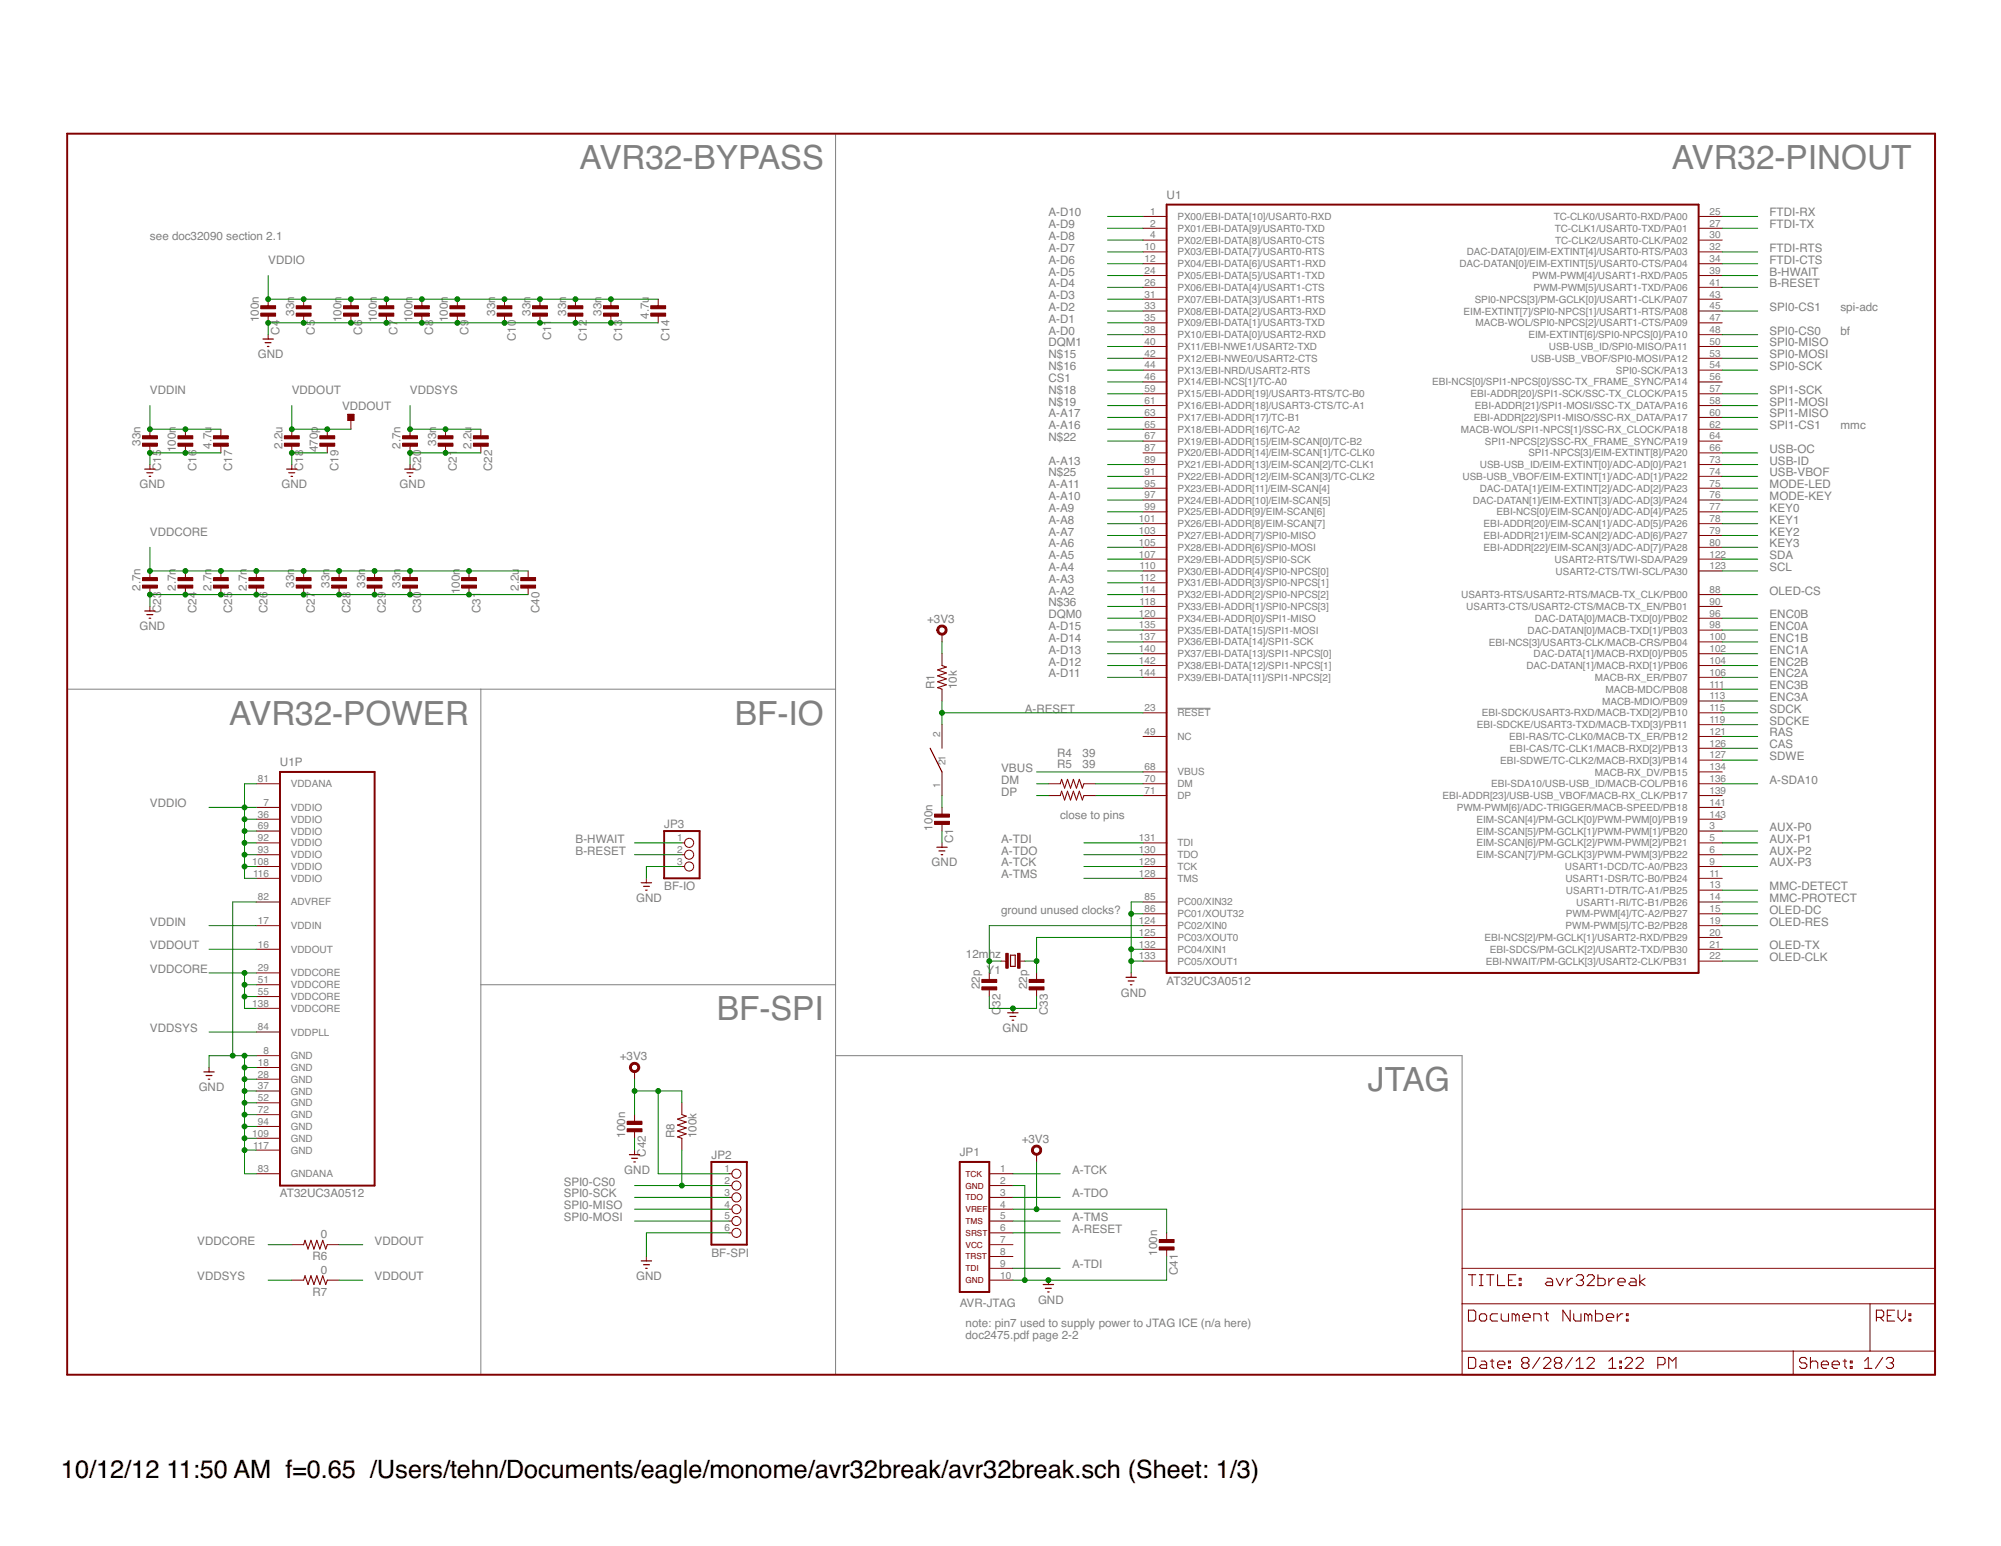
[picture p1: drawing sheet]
<svg xmlns="http://www.w3.org/2000/svg" width="279mm" height="216mm" viewBox="0 0 279 216" stroke-linecap="round" stroke-linejoin="round" font-family="sans-serif">
<defs><g id="words">
<g font-size="4.7" fill="#808080">
<text x="80.9" y="23.6">AVR32-BYPASS</text>
<text x="233.4" y="23.6">AVR32-PINOUT</text>
<text x="32" y="101.2">AVR32-POWER</text>
<text x="102.6" y="101.2">BF-IO</text>
<text x="100.1" y="142.5">BF-SPI</text>
<text x="191" y="152.4">JTAG</text>
</g>
<g font-size="3.5">
<text x="8.5" y="206.4">10/12/12</text>
<text x="23.2" y="206.4">11:50 AM f=0.65 /Users/tehn/Documents/eagle/monome/avr32break/avr32break.sch (Sheet: 1/3)</text>
</g>
<g font-size="1.6" fill="#808080">
<text x="162.9" y="27.7">U1</text>
<text x="20.9" y="33.5">see doc32090 section 2.1</text>
<text x="146.4" y="35.2">A-D7</text>
<text x="146.4" y="33.5">A-D8</text>
<text x="146.4" y="31.9">A-D9</text>
<text x="146.4" y="30.2">A-D10</text>
<text x="247.1" y="30.2">FTDI-RX</text>
<text x="247.1" y="31.9">FTDI-TX</text>
<text x="247.1" y="35.2">FTDI-RTS</text>
<text x="37.4" y="36.8">VDDIO</text>
<text x="146.4" y="41.8">A-D3</text>
<text x="146.4" y="40.1">A-D4</text>
<text x="146.4" y="38.5">A-D5</text>
<text x="146.4" y="36.8">A-D6</text>
<text x="247.1" y="40.1">B-RESET</text>
<text x="247.1" y="38.5">B-HWAIT</text>
<text x="247.1" y="36.8">FTDI-CTS</text>
<text x="36.1" y="45" transform="rotate(-90 36.1 45)">100n</text>
<text x="39" y="46.7" transform="rotate(-90 39 46.7)">C4</text>
<text x="41.1" y="44.1" transform="rotate(-90 41.1 44.1)">33n</text>
<text x="44" y="46.7" transform="rotate(-90 44 46.7)">C5</text>
<text x="47.7" y="45" transform="rotate(-90 47.7 45)">100n</text>
<text x="50.6" y="46.7" transform="rotate(-90 50.6 46.7)">C6</text>
<text x="52.6" y="45" transform="rotate(-90 52.6 45)">100n</text>
<text x="55.5" y="46.7" transform="rotate(-90 55.5 46.7)">C7</text>
<text x="57.6" y="45" transform="rotate(-90 57.6 45)">100n</text>
<text x="60.5" y="46.7" transform="rotate(-90 60.5 46.7)">C8</text>
<text x="62.5" y="45" transform="rotate(-90 62.5 45)">100n</text>
<text x="65.4" y="46.7" transform="rotate(-90 65.4 46.7)">C9</text>
<text x="69.1" y="44.1" transform="rotate(-90 69.1 44.1)">33n</text>
<text x="72" y="47.7" transform="rotate(-90 72 47.7)">C10</text>
<text x="74.1" y="44.1" transform="rotate(-90 74.1 44.1)">33n</text>
<text x="77" y="47.5" transform="rotate(-90 77 47.5)">C11</text>
<text x="79" y="44.1" transform="rotate(-90 79 44.1)">33n</text>
<text x="81.9" y="47.7" transform="rotate(-90 81.9 47.7)">C12</text>
<text x="84" y="44.1" transform="rotate(-90 84 44.1)">33n</text>
<text x="86.9" y="47.7" transform="rotate(-90 86.9 47.7)">C13</text>
<text x="90.6" y="44.5" transform="rotate(-90 90.6 44.5)">4.7u</text>
<text x="93.5" y="47.7" transform="rotate(-90 93.5 47.7)">C14</text>
<text x="146.4" y="46.7">A-D0</text>
<text x="146.4" y="45.1">A-D1</text>
<text x="146.4" y="43.4">A-D2</text>
<text x="247.1" y="46.7">SPI0-CS0</text>
<text x="247.1" y="43.4">SPI0-CS1</text>
<text x="257" y="46.7">bf</text>
<text x="257" y="43.4">spi-adc</text>
<text x="36" y="50">GND</text>
<text x="146.4" y="48.4">DQM1</text>
<text x="146.4" y="53.3">CS1</text>
<text x="146.4" y="50">N$15</text>
<text x="146.4" y="51.7">N$16</text>
<text x="247.1" y="51.7">SPI0-SCK</text>
<text x="247.1" y="48.4">SPI0-MISO</text>
<text x="247.1" y="50">SPI0-MOSI</text>
<text x="20.9" y="55">VDDIN</text>
<text x="40.7" y="55">VDDOUT</text>
<text x="47.8" y="57.3">VDDOUT</text>
<text x="57.2" y="55">VDDSYS</text>
<text x="146.4" y="59.9">A-A16</text>
<text x="146.4" y="58.3">A-A17</text>
<text x="146.4" y="55">N$18</text>
<text x="146.4" y="56.6">N$19</text>
<text x="247.1" y="59.9">SPI1-CS1</text>
<text x="247.1" y="56.6">SPI1-MOSI</text>
<text x="247.1" y="58.3">SPI1-MISO</text>
<text x="247.1" y="55">SPI1-SCK</text>
<text x="257" y="59.9">mmc</text>
<text x="19.6" y="62.3" transform="rotate(-90 19.6 62.3)">33n</text>
<text x="22.5" y="65.8" transform="rotate(-90 22.5 65.8)">C15</text>
<text x="24.6" y="63.2" transform="rotate(-90 24.6 63.2)">100n</text>
<text x="27.5" y="65.8" transform="rotate(-90 27.5 65.8)">C16</text>
<text x="29.5" y="62.7" transform="rotate(-90 29.5 62.7)">4.7u</text>
<text x="32.4" y="65.8" transform="rotate(-90 32.4 65.8)">C17</text>
<text x="39.4" y="62.7" transform="rotate(-90 39.4 62.7)">2.2u</text>
<text x="42.3" y="65.8" transform="rotate(-90 42.3 65.8)">C18</text>
<text x="44.4" y="63.2" transform="rotate(-90 44.4 63.2)">470p</text>
<text x="47.3" y="65.8" transform="rotate(-90 47.3 65.8)">C19</text>
<text x="55.9" y="62.7" transform="rotate(-90 55.9 62.7)">2.7n</text>
<text x="58.8" y="65.8" transform="rotate(-90 58.8 65.8)">C20</text>
<text x="60.9" y="62.3" transform="rotate(-90 60.9 62.3)">33n</text>
<text x="63.8" y="65.8" transform="rotate(-90 63.8 65.8)">C21</text>
<text x="65.8" y="62.7" transform="rotate(-90 65.8 62.7)">2.2u</text>
<text x="68.7" y="65.8" transform="rotate(-90 68.7 65.8)">C22</text>
<text x="146.4" y="64.9">A-A13</text>
<text x="146.4" y="61.6">N$22</text>
<text x="247.1" y="64.9">USB-ID</text>
<text x="247.1" y="63.2">USB-OC</text>
<text x="19.5" y="68.2">GND</text>
<text x="39.3" y="68.2">GND</text>
<text x="55.8" y="68.2">GND</text>
<text x="146.4" y="71.5">A-A9</text>
<text x="146.4" y="69.8">A-A10</text>
<text x="146.4" y="68.2">A-A11</text>
<text x="146.4" y="66.5">N$25</text>
<text x="247.1" y="66.5">USB-VBOF</text>
<text x="247.1" y="71.5">KEY0</text>
<text x="247.1" y="69.8">MODE-KEY</text>
<text x="247.1" y="68.2">MODE-LED</text>
<text x="20.9" y="74.8">VDDCORE</text>
<text x="146.4" y="76.4">A-A6</text>
<text x="146.4" y="74.8">A-A7</text>
<text x="146.4" y="73.1">A-A8</text>
<text x="247.1" y="76.4">KEY3</text>
<text x="247.1" y="74.8">KEY2</text>
<text x="247.1" y="73.1">KEY1</text>
<text x="19.6" y="82.5" transform="rotate(-90 19.6 82.5)">2.7n</text>
<text x="24.6" y="82.5" transform="rotate(-90 24.6 82.5)">2.7n</text>
<text x="29.5" y="82.5" transform="rotate(-90 29.5 82.5)">2.7n</text>
<text x="34.5" y="82.5" transform="rotate(-90 34.5 82.5)">2.7n</text>
<text x="41.1" y="82.1" transform="rotate(-90 41.1 82.1)">33n</text>
<text x="46" y="82.1" transform="rotate(-90 46 82.1)">33n</text>
<text x="51" y="82.1" transform="rotate(-90 51 82.1)">33n</text>
<text x="55.9" y="82.1" transform="rotate(-90 55.9 82.1)">33n</text>
<text x="64.2" y="83" transform="rotate(-90 64.2 83)">100n</text>
<text x="72.4" y="82.5" transform="rotate(-90 72.4 82.5)">2.2u</text>
<text x="146.4" y="83">A-A2</text>
<text x="146.4" y="81.4">A-A3</text>
<text x="146.4" y="79.7">A-A4</text>
<text x="146.4" y="78.1">A-A5</text>
<text x="247.1" y="78.1">SDA</text>
<text x="247.1" y="79.7">SCL</text>
<text x="247.1" y="83">OLED-CS</text>
<text x="19.5" y="88">GND</text>
<text x="22.5" y="85.6" transform="rotate(-90 22.5 85.6)">C23</text>
<text x="27.5" y="85.6" transform="rotate(-90 27.5 85.6)">C24</text>
<text x="32.4" y="85.6" transform="rotate(-90 32.4 85.6)">C25</text>
<text x="37.4" y="85.6" transform="rotate(-90 37.4 85.6)">C26</text>
<text x="44" y="85.6" transform="rotate(-90 44 85.6)">C27</text>
<text x="48.9" y="85.6" transform="rotate(-90 48.9 85.6)">C28</text>
<text x="53.9" y="85.6" transform="rotate(-90 53.9 85.6)">C29</text>
<text x="58.8" y="85.6" transform="rotate(-90 58.8 85.6)">C30</text>
<text x="67.1" y="85.6" transform="rotate(-90 67.1 85.6)">C31</text>
<text x="75.3" y="85.6" transform="rotate(-90 75.3 85.6)">C40</text>
<text x="129.5" y="87">+3V3</text>
<text x="146.4" y="89.6">A-D14</text>
<text x="146.4" y="88">A-D15</text>
<text x="146.4" y="86.3">DQM0</text>
<text x="146.4" y="84.7">N$36</text>
<text x="247.1" y="86.3">ENC0B</text>
<text x="247.1" y="88">ENC0A</text>
<text x="247.1" y="89.6">ENC1B</text>
<text x="146.4" y="94.6">A-D11</text>
<text x="146.4" y="92.9">A-D12</text>
<text x="146.4" y="91.3">A-D13</text>
<text x="247.1" y="91.3">ENC1A</text>
<text x="247.1" y="92.9">ENC2B</text>
<text x="247.1" y="94.6">ENC2A</text>
<text x="130.5" y="96.2" transform="rotate(-90 130.5 96.2)">R1</text>
<text x="133.6" y="96.2" transform="rotate(-90 133.6 96.2)">10k</text>
<text x="143.1" y="99.5">A-RESET</text>
<text x="247.1" y="99.5">SDCK</text>
<text x="247.1" y="101.2">SDCKE</text>
<text x="247.1" y="96.2">ENC3B</text>
<text x="247.1" y="97.9">ENC3A</text>
<text x="39.1" y="107">U1P</text>
<text x="139.8" y="107.8">VBUS</text>
<text x="147.6" y="105.7">R4</text>
<text x="147.6" y="107.3">R5</text>
<text x="151.2" y="105.7">39</text>
<text x="151.2" y="107.3">39</text>
<text x="247.1" y="102.8">RAS</text>
<text x="247.1" y="104.5">CAS</text>
<text x="247.1" y="106.2">SDWE</text>
<text x="20.9" y="112.8">VDDIO</text>
<text x="139.8" y="109.5">DM</text>
<text x="139.8" y="111.1">DP</text>
<text x="247.1" y="109.5">A-SDA10</text>
<text x="80.4" y="119.4">B-RESET</text>
<text x="80.4" y="117.7">B-HWAIT</text>
<text x="92.7" y="115.6">JP3</text>
<text x="130.2" y="116" transform="rotate(-90 130.2 116)">100n</text>
<text x="133.1" y="117.7" transform="rotate(-90 133.1 117.7)">C1</text>
<text x="139.8" y="117.7">A-TDI</text>
<text x="139.8" y="119.4">A-TDO</text>
<text x="148" y="114.4">close to pins</text>
<text x="247.1" y="116.1">AUX-P0</text>
<text x="247.1" y="117.7">AUX-P1</text>
<text x="247.1" y="119.4">AUX-P2</text>
<text x="88.8" y="126">GND</text>
<text x="92.7" y="124.3">BF-IO</text>
<text x="130.1" y="121">GND</text>
<text x="139.8" y="121">A-TCK</text>
<text x="139.8" y="122.7">A-TMS</text>
<text x="247.1" y="121">AUX-P3</text>
<text x="247.1" y="126">MMC-PROTECT</text>
<text x="247.1" y="124.3">MMC-DETECT</text>
<text x="20.9" y="129.3">VDDIN</text>
<text x="139.8" y="127.6">ground unused clocks?</text>
<text x="247.1" y="129.3">OLED-RES</text>
<text x="247.1" y="127.6">OLED-DC</text>
<text x="20.9" y="132.6">VDDOUT</text>
<text x="20.9" y="135.9">VDDCORE</text>
<text x="134.9" y="133.7">12mhz</text>
<text x="137.7" y="136">Y1</text>
<text x="162.9" y="137.5">AT32UC3A0512</text>
<text x="247.1" y="132.6">OLED-TX</text>
<text x="247.1" y="134.2">OLED-CLK</text>
<text x="136.8" y="138.2" transform="rotate(-90 136.8 138.2)">22p</text>
<text x="139.7" y="141.7" transform="rotate(-90 139.7 141.7)">C</text>
<text x="139.7" y="140.6" transform="rotate(-90 139.7 140.6)">32</text>
<text x="143.4" y="138.2" transform="rotate(-90 143.4 138.2)">22p</text>
<text x="146.3" y="141.7" transform="rotate(-90 146.3 141.7)">C33</text>
<text x="156.5" y="139.2">GND</text>
<text x="20.9" y="144.1">VDDSYS</text>
<text x="86.5" y="148">+3V3</text>
<text x="140" y="144.1">GND</text>
<text x="27.7" y="152.4">GND</text>
<text x="87.3" y="158.9" transform="rotate(-90 87.3 158.9)">100n</text>
<text x="90.2" y="161.5" transform="rotate(-90 90.2 161.5)">C42</text>
<text x="94.2" y="159" transform="rotate(-90 94.2 159)">R8</text>
<text x="97.3" y="159" transform="rotate(-90 97.3 159)">100k</text>
<text x="99.3" y="161.9">JP2</text>
<text x="134" y="161.4">JP1</text>
<text x="142.7" y="159.6">+3V3</text>
<text x="39.1" y="167.2">AT32UC3A0512</text>
<text x="78.7" y="165.6">SPI0-CS0</text>
<text x="78.7" y="167.2">SPI0-SCK</text>
<text x="87.2" y="163.9">GND</text>
<text x="149.7" y="167.2">A-TDO</text>
<text x="149.7" y="163.9">A-TCK</text>
<text x="27.5" y="173.8">VDDCORE</text>
<text x="44.8" y="172.9">0</text>
<text x="52.3" y="173.8">VDDOUT</text>
<text x="78.7" y="168.9">SPI0-MISO</text>
<text x="78.7" y="170.5">SPI0-MOSI</text>
<text x="149.7" y="170.5">A-TMS</text>
<text x="149.7" y="172.2">A-RESET</text>
<text x="27.5" y="178.8">VDDSYS</text>
<text x="43.6" y="176">R6</text>
<text x="44.8" y="177.9">0</text>
<text x="52.3" y="178.8">VDDOUT</text>
<text x="88.8" y="178.8">GND</text>
<text x="99.3" y="175.5">BF-SPI</text>
<text x="149.7" y="177.1">A-TDI</text>
<text x="161.6" y="175.4" transform="rotate(-90 161.6 175.4)">100n</text>
<text x="164.5" y="178" transform="rotate(-90 164.5 178)">C41</text>
<text x="43.6" y="181">R7</text>
<text x="134" y="182.5">AVR-JTAG</text>
<text x="134.8" y="185.4">note: pin7 used to supply power to JTAG ICE (n/a here)</text>
<text x="144.9" y="182.1">GND</text>
<text x="134.8" y="187">doc2475.pdf page 2-2</text>
</g>
<g font-size="1.4" fill="#808080">
<text x="160.6" y="30">1</text>
<text x="238.7" y="30">25</text>
<text x="159.8" y="34.9">10</text>
<text x="160.6" y="31.6">2</text>
<text x="160.6" y="33.3">4</text>
<text x="164.4" y="30.7">PX00/EBI-DATA[10]/USART0-RXD</text>
<text x="164.4" y="32.4">PX01/EBI-DATA[9]/USART0-TXD</text>
<text x="164.4" y="34">PX02/EBI-DATA[8]/USART0-CTS</text>
<text x="164.4" y="35.7">PX03/EBI-DATA[7]/USART0-RTS</text>
<text x="204.8" y="35.7">DAC-DATA[0]/EIM-EXTINT[4]/USART0-RTS/PA03</text>
<text x="216.9" y="30.7">TC-CLK0/USART0-RXD/PA00</text>
<text x="217.1" y="32.4">TC-CLK1/USART0-TXD/PA01</text>
<text x="217.1" y="34">TC-CLK2/USART0-CLK/PA02</text>
<text x="238.7" y="31.6">27</text>
<text x="238.7" y="33.3">30</text>
<text x="238.7" y="34.9">32</text>
<text x="159.8" y="36.6">12</text>
<text x="159.8" y="38.2">24</text>
<text x="159.8" y="39.9">26</text>
<text x="159.8" y="41.5">31</text>
<text x="164.4" y="37.3">PX04/EBI-DATA[6]/USART1-RXD</text>
<text x="164.4" y="39">PX05/EBI-DATA[5]/USART1-TXD</text>
<text x="164.4" y="40.6">PX06/EBI-DATA[4]/USART1-CTS</text>
<text x="203.8" y="37.3">DAC-DATAN[0]/EIM-EXTINT[5]/USART0-CTS/PA04</text>
<text x="214" y="39">PWM-PWM[4]/USART1-RXD/PA05</text>
<text x="214.1" y="40.6">PWM-PWM[5]/USART1-TXD/PA06</text>
<text x="238.7" y="36.6">34</text>
<text x="238.7" y="38.2">39</text>
<text x="238.7" y="39.9">41</text>
<text x="238.7" y="41.5">43</text>
<text x="159.8" y="43.2">33</text>
<text x="159.8" y="44.8">35</text>
<text x="159.8" y="46.5">38</text>
<text x="164.4" y="42.3">PX07/EBI-DATA[3]/USART1-RTS</text>
<text x="164.4" y="43.9">PX08/EBI-DATA[2]/USART3-RXD</text>
<text x="164.4" y="45.6">PX09/EBI-DATA[1]/USART3-TXD</text>
<text x="164.4" y="47.2">PX10/EBI-DATA[0]/USART2-RXD</text>
<text x="204.4" y="43.9">EIM-EXTINT[7]/SPI0-NPCS[1]/USART1-RTS/PA08</text>
<text x="205.9" y="42.3">SPI0-NPCS[3]/PM-GCLK[0]/USART1-CLK/PA07</text>
<text x="206" y="45.6">MACB-WOL/SPI0-NPCS[2]/USART1-CTS/PA09</text>
<text x="213.4" y="47.2">EIM-EXTINT[6]/SPI0-NPCS[0]/PA10</text>
<text x="238.7" y="43.2">45</text>
<text x="238.7" y="44.8">47</text>
<text x="238.7" y="46.5">48</text>
<text x="159.8" y="48.1">40</text>
<text x="159.8" y="49.8">42</text>
<text x="159.8" y="51.5">44</text>
<text x="159.8" y="53.1">46</text>
<text x="164.4" y="48.9">PX11/EBI-NWE1/USART2-TXD</text>
<text x="164.4" y="50.5">PX12/EBI-NWE0/USART2-CTS</text>
<text x="164.4" y="52.2">PX13/EBI-NRD/USART2-RTS</text>
<text x="164.4" y="53.8">PX14/EBI-NCS[1]/TC-A0</text>
<text x="200" y="53.8">EBI-NCS[0]/SPI1-NPCS[0]/SSC-TX_FRAME_SYNC/PA14</text>
<text x="213.7" y="50.5">USB-USB_VBOF/SPI0-MOSI/PA12</text>
<text x="216.3" y="48.9">USB-USB_ID/SPI0-MISO/PA11</text>
<text x="225.6" y="52.2">SPI0-SCK/PA13</text>
<text x="238.7" y="48.1">50</text>
<text x="238.7" y="49.8">53</text>
<text x="238.7" y="51.5">54</text>
<text x="238.7" y="53.1">56</text>
<text x="159.8" y="54.8">59</text>
<text x="159.8" y="56.4">61</text>
<text x="159.8" y="58.1">63</text>
<text x="159.8" y="59.7">65</text>
<text x="164.4" y="55.5">PX15/EBI-ADDR[19]/USART3-RTS/TC-B0</text>
<text x="164.4" y="57.1">PX16/EBI-ADDR[18]/USART3-CTS/TC-A1</text>
<text x="164.4" y="58.8">PX17/EBI-ADDR[17]/TC-B1</text>
<text x="205.3" y="55.5">EBI-ADDR[20]/SPI1-SCK/SSC-TX_CLOCK/PA15</text>
<text x="205.8" y="58.8">EBI-ADDR[22]/SPI1-MISO/SSC-RX_DATA/PA17</text>
<text x="205.9" y="57.1">EBI-ADDR[21]/SPI1-MOSI/SSC-TX_DATA/PA16</text>
<text x="238.7" y="54.8">57</text>
<text x="238.7" y="56.4">58</text>
<text x="238.7" y="58.1">60</text>
<text x="238.7" y="59.7">62</text>
<text x="159.8" y="61.4">67</text>
<text x="159.8" y="63">87</text>
<text x="159.8" y="64.7">89</text>
<text x="164.4" y="60.4">PX18/EBI-ADDR[16]/TC-A2</text>
<text x="164.4" y="62.1">PX19/EBI-ADDR[15]/EIM-SCAN[0]/TC-B2</text>
<text x="164.4" y="63.7">PX20/EBI-ADDR[14]/EIM-SCAN[1]/TC-CLK0</text>
<text x="164.4" y="65.4">PX21/EBI-ADDR[13]/EIM-SCAN[2]/TC-CLK1</text>
<text x="204" y="60.4">MACB-WOL/SPI1-NPCS[1]/SSC-RX_CLOCK/PA18</text>
<text x="206.6" y="65.4">USB-USB_ID/EIM-EXTINT[0]/ADC-AD[0]/PA21</text>
<text x="207.3" y="62.1">SPI1-NPCS[2]/SSC-RX_FRAME_SYNC/PA19</text>
<text x="213.4" y="63.7">SPI1-NPCS[3]/EIM-EXTINT[8]/PA20</text>
<text x="238.7" y="61.4">64</text>
<text x="238.7" y="63">66</text>
<text x="238.7" y="64.7">73</text>
<text x="159.8" y="66.3">91</text>
<text x="159.8" y="68">95</text>
<text x="159.8" y="69.6">97</text>
<text x="159.8" y="71.3">99</text>
<text x="164.4" y="67">PX22/EBI-ADDR[12]/EIM-SCAN[3]/TC-CLK2</text>
<text x="164.4" y="68.7">PX23/EBI-ADDR[11]/EIM-SCAN[4]</text>
<text x="164.4" y="70.3">PX24/EBI-ADDR[10]/EIM-SCAN[5]</text>
<text x="164.4" y="72">PX25/EBI-ADDR[9]/EIM-SCAN[6]</text>
<text x="204.2" y="67">USB-USB_VBOF/EIM-EXTINT[1]/ADC-AD[1]/PA22</text>
<text x="205.6" y="70.3">DAC-DATAN[1]/EIM-EXTINT[3]/ADC-AD[3]/PA24</text>
<text x="206.6" y="68.7">DAC-DATA[1]/EIM-EXTINT[2]/ADC-AD[2]/PA23</text>
<text x="209" y="72">EBI-NCS[0]/EIM-SCAN[0]/ADC-AD[4]/PA25</text>
<text x="238.7" y="66.3">74</text>
<text x="238.7" y="68">75</text>
<text x="238.7" y="69.6">76</text>
<text x="238.7" y="71.3">77</text>
<text x="159" y="72.9">101</text>
<text x="159" y="74.6">103</text>
<text x="159" y="76.2">105</text>
<text x="159" y="77.9">107</text>
<text x="164.4" y="73.6">PX26/EBI-ADDR[8]/EIM-SCAN[7]</text>
<text x="164.4" y="75.3">PX27/EBI-ADDR[7]/SPI0-MISO</text>
<text x="164.4" y="76.9">PX28/EBI-ADDR[6]/SPI0-MOSI</text>
<text x="207.2" y="73.6">EBI-ADDR[20]/EIM-SCAN[1]/ADC-AD[5]/PA26</text>
<text x="207.2" y="75.3">EBI-ADDR[21]/EIM-SCAN[2]/ADC-AD[6]/PA27</text>
<text x="207.2" y="76.9">EBI-ADDR[22]/EIM-SCAN[3]/ADC-AD[7]/PA28</text>
<text x="238.7" y="72.9">78</text>
<text x="238.7" y="74.6">79</text>
<text x="238.7" y="76.2">80</text>
<text x="238.7" y="77.9">122</text>
<text x="159.1" y="79.5">110</text>
<text x="159.1" y="81.2">112</text>
<text x="159.1" y="82.8">114</text>
<text x="164.4" y="78.6">PX29/EBI-ADDR[5]/SPI0-SCK</text>
<text x="164.4" y="80.2">PX30/EBI-ADDR[4]/SPI0-NPCS[0]</text>
<text x="164.4" y="81.9">PX31/EBI-ADDR[3]/SPI0-NPCS[1]</text>
<text x="164.4" y="83.5">PX32/EBI-ADDR[2]/SPI0-NPCS[2]</text>
<text x="204" y="83.5">USART3-RTS/USART2-RTS/MACB-TX_CLK/PB00</text>
<text x="217.1" y="78.6">USART2-RTS/TWI-SDA/PA29</text>
<text x="217.2" y="80.2">USART2-CTS/TWI-SCL/PA30</text>
<text x="238.7" y="79.5">123</text>
<text x="238.7" y="82.8">88</text>
<text x="159" y="86.1">120</text>
<text x="159" y="87.8">135</text>
<text x="159" y="89.4">137</text>
<text x="159.1" y="84.5">118</text>
<text x="164.4" y="85.2">PX33/EBI-ADDR[1]/SPI0-NPCS[3]</text>
<text x="164.4" y="86.8">PX34/EBI-ADDR[0]/SPI1-MISO</text>
<text x="164.4" y="88.5">PX35/EBI-DATA[15]/SPI1-MOSI</text>
<text x="204.7" y="85.2">USART3-CTS/USART2-CTS/MACB-TX_EN/PB01</text>
<text x="213.3" y="88.5">DAC-DATAN[0]/MACB-TXD[1]/PB03</text>
<text x="214.3" y="86.8">DAC-DATA[0]/MACB-TXD[0]/PB02</text>
<text x="238.7" y="84.5">90</text>
<text x="238.7" y="86.1">96</text>
<text x="238.7" y="87.8">98</text>
<text x="238.7" y="89.4">100</text>
<text x="159" y="91.1">140</text>
<text x="159" y="92.7">142</text>
<text x="159" y="94.4">144</text>
<text x="164.4" y="90.1">PX36/EBI-DATA[14]/SPI1-SCK</text>
<text x="164.4" y="91.8">PX37/EBI-DATA[13]/SPI1-NPCS[0]</text>
<text x="164.4" y="93.4">PX38/EBI-DATA[12]/SPI1-NPCS[1]</text>
<text x="164.4" y="95.1">PX39/EBI-DATA[11]/SPI1-NPCS[2]</text>
<text x="207.9" y="90.1">EBI-NCS[3]/USART3-CLK/MACB-CRS/PB04</text>
<text x="213.2" y="93.4">DAC-DATAN[1]/MACB-RXD[1]/PB06</text>
<text x="214.1" y="91.8">DAC-DATA[1]/MACB-RXD[0]/PB05</text>
<text x="222.7" y="95.1">MACB-RX_ER/PB07</text>
<text x="238.7" y="91.1">102</text>
<text x="238.7" y="92.7">104</text>
<text x="238.7" y="94.4">106</text>
<text x="159.8" y="99.3">23</text>
<text x="164.4" y="100">RESET</text>
<text x="206.2" y="101.7">EBI-SDCKE/USART3-TXD/MACB-TXD[3]/PB11</text>
<text x="206.9" y="100">EBI-SDCK/USART3-RXD/MACB-TXD[2]/PB10</text>
<text x="223.7" y="98.4">MACB-MDIO/PB09</text>
<text x="224.2" y="96.7">MACB-MDC/PB08</text>
<text x="238.7" y="96">111</text>
<text x="238.7" y="97.7">113</text>
<text x="238.7" y="99.3">115</text>
<text x="238.7" y="101">119</text>
<text x="131.3" y="103" transform="rotate(-90 131.3 103)">2</text>
<text x="132" y="106.8" transform="rotate(-90 132 106.8)">21</text>
<text x="159.8" y="107.6">68</text>
<text x="159.8" y="102.6">49</text>
<text x="164.4" y="103.3">NC</text>
<text x="209.5" y="106.7">EBI-SDWE/TC-CLK2/MACB-RXD[3]/PB14</text>
<text x="210.7" y="103.3">EBI-RAS/TC-CLK0/MACB-TX_ER/PB12</text>
<text x="210.8" y="105">EBI-CAS/TC-CLK1/MACB-RXD[2]/PB13</text>
<text x="238.7" y="102.6">121</text>
<text x="238.7" y="104.3">126</text>
<text x="238.7" y="105.9">127</text>
<text x="238.7" y="107.6">134</text>
<text x="36" y="109.2">81</text>
<text x="36.8" y="112.5">7</text>
<text x="40.6" y="113.2">VDDIO</text>
<text x="40.6" y="109.9">VDDANA</text>
<text x="131.3" y="110.1" transform="rotate(-90 131.3 110.1)">1</text>
<text x="159.8" y="109.2">70</text>
<text x="159.8" y="110.9">71</text>
<text x="164.4" y="108.3">VBUS</text>
<text x="164.4" y="109.9">DM</text>
<text x="164.4" y="111.6">DP</text>
<text x="201.4" y="111.6">EBI-ADDR[23]/USB-USB_VBOF/MACB-RX_CLK/PB17</text>
<text x="203.4" y="113.3">PWM-PWM[6]/ADC-TRIGGER/MACB-SPEED/PB18</text>
<text x="208.2" y="110">EBI-SDA10/USB-USB_ID/MACB-COL/PB16</text>
<text x="222.7" y="108.3">MACB-RX_DV/PB15</text>
<text x="238.7" y="109.2">136</text>
<text x="238.7" y="110.9">139</text>
<text x="238.7" y="112.5">141</text>
<text x="36" y="114.2">36</text>
<text x="36" y="115.8">69</text>
<text x="36" y="117.5">92</text>
<text x="36" y="119.1">93</text>
<text x="40.6" y="114.9">VDDIO</text>
<text x="40.6" y="116.5">VDDIO</text>
<text x="40.6" y="118.2">VDDIO</text>
<text x="40.6" y="119.9">VDDIO</text>
<text x="94.6" y="117.5">1</text>
<text x="94.6" y="119.1">2</text>
<text x="159" y="119.1">130</text>
<text x="159" y="117.5">131</text>
<text x="164.4" y="119.9">TDO</text>
<text x="164.4" y="118.2">TDI</text>
<text x="206.2" y="116.6">EIM-SCAN[5]/PM-GCLK[1]/PWM-PWM[1]/PB20</text>
<text x="206.2" y="118.2">EIM-SCAN[6]/PM-GCLK[2]/PWM-PWM[2]/PB21</text>
<text x="206.2" y="119.9">EIM-SCAN[7]/PM-GCLK[3]/PWM-PWM[3]/PB22</text>
<text x="206.2" y="114.9">EIM-SCAN[4]/PM-GCLK[0]/PWM-PWM[0]/PB19</text>
<text x="238.7" y="115.8">3</text>
<text x="238.7" y="117.5">5</text>
<text x="238.7" y="119.1">6</text>
<text x="238.7" y="114.2">143</text>
<text x="35.2" y="120.8">108</text>
<text x="35.3" y="122.4">116</text>
<text x="36" y="125.7">82</text>
<text x="40.6" y="121.5">VDDIO</text>
<text x="40.6" y="123.2">VDDIO</text>
<text x="94.6" y="120.8">3</text>
<text x="159" y="122.4">128</text>
<text x="159" y="120.8">129</text>
<text x="159.8" y="125.7">85</text>
<text x="164.4" y="123.2">TMS</text>
<text x="164.4" y="121.5">TCK</text>
<text x="218.5" y="121.5">USART1-DCD/TC-A0/PB23</text>
<text x="218.6" y="123.2">USART1-DSR/TC-B0/PB24</text>
<text x="218.7" y="124.8">USART1-DTR/TC-A1/PB25</text>
<text x="238.7" y="120.8">9</text>
<text x="238.7" y="122.4">11</text>
<text x="238.7" y="124.1">13</text>
<text x="238.7" y="125.7">14</text>
<text x="36" y="129">17</text>
<text x="40.6" y="129.8">VDDIN</text>
<text x="40.6" y="126.5">ADVREF</text>
<text x="159" y="129">124</text>
<text x="159" y="130.7">125</text>
<text x="159.8" y="127.4">86</text>
<text x="164.4" y="126.5">PC00/XIN32</text>
<text x="164.4" y="128.1">PC01/XOUT32</text>
<text x="164.4" y="129.8">PC02/XIN0</text>
<text x="164.4" y="131.4">PC03/XOUT0</text>
<text x="207.3" y="131.4">EBI-NCS[2]/PM-GCLK[1]/USART2-RXD/PB29</text>
<text x="218.6" y="129.8">PWM-PWM[5]/TC-B2/PB28</text>
<text x="218.6" y="128.1">PWM-PWM[4]/TC-A2/PB27</text>
<text x="220.1" y="126.5">USART1-RI/TC-B1/PB26</text>
<text x="238.7" y="127.4">15</text>
<text x="238.7" y="129">19</text>
<text x="238.7" y="130.7">20</text>
<text x="36" y="132.3">16</text>
<text x="36" y="135.6">29</text>
<text x="36" y="137.3">51</text>
<text x="40.6" y="133.1">VDDOUT</text>
<text x="40.6" y="136.4">VDDCORE</text>
<text x="159" y="132.3">132</text>
<text x="159" y="134">133</text>
<text x="164.4" y="133.1">PC04/XIN1</text>
<text x="164.4" y="134.7">PC05/XOUT1</text>
<text x="207.5" y="134.7">EBI-NWAIT/PM-GCLK[3]/USART2-CLK/PB31</text>
<text x="208" y="133.1">EBI-SDCS/PM-GCLK[2]/USART2-TXD/PB30</text>
<text x="238.7" y="132.3">21</text>
<text x="238.7" y="134">22</text>
<text x="35.2" y="140.6">138</text>
<text x="36" y="138.9">55</text>
<text x="36" y="143.9">84</text>
<text x="40.6" y="138">VDDCORE</text>
<text x="40.6" y="139.7">VDDCORE</text>
<text x="40.6" y="141.3">VDDCORE</text>
<text x="36" y="148.8">18</text>
<text x="36.8" y="147.2">8</text>
<text x="40.6" y="147.9">GND</text>
<text x="40.6" y="149.6">GND</text>
<text x="40.6" y="144.6">VDDPLL</text>
<text x="36" y="150.5">28</text>
<text x="36" y="152.1">37</text>
<text x="36" y="153.8">52</text>
<text x="36" y="155.4">72</text>
<text x="40.6" y="151.2">GND</text>
<text x="40.6" y="152.9">GND</text>
<text x="40.6" y="154.5">GND</text>
<text x="35.2" y="158.7">109</text>
<text x="35.3" y="160.4">117</text>
<text x="36" y="157.1">94</text>
<text x="40.6" y="156.2">GND</text>
<text x="40.6" y="157.8">GND</text>
<text x="40.6" y="159.5">GND</text>
<text x="40.6" y="161.1">GND</text>
<text x="36" y="163.7">83</text>
<text x="40.6" y="164.4">GNDANA</text>
<text x="101.2" y="163.7">1</text>
<text x="101.2" y="165.3">2</text>
<text x="101.2" y="167">3</text>
<text x="139.6" y="163.7">1</text>
<text x="139.6" y="165.3">2</text>
<text x="139.6" y="167">3</text>
<text x="101.2" y="168.6">4</text>
<text x="101.2" y="170.3">5</text>
<text x="101.2" y="171.9">6</text>
<text x="139.6" y="168.6">4</text>
<text x="139.6" y="170.3">5</text>
<text x="139.6" y="171.9">6</text>
<text x="139.6" y="173.6">7</text>
<text x="139.6" y="175.2">8</text>
<text x="139.6" y="176.9">9</text>
<text x="139.6" y="178.5">10</text>
</g>
<g font-size="1.2" fill="#800000">
<text x="134.8" y="167.6">TDO</text>
<text x="134.8" y="164.3">TCK</text>
<text x="134.8" y="166">GND</text>
<text x="134.8" y="170.9">TMS</text>
<text x="134.8" y="169.3">VREF</text>
<text x="134.8" y="172.6">SRST</text>
<text x="134.8" y="177.5">TDI</text>
<text x="134.8" y="174.2">VCC</text>
<text x="134.8" y="175.9">TRST</text>
<text x="134.8" y="179.2">GND</text>
</g>
</g></defs>
<g fill="#808080" stroke="#808080" stroke-width=".14">
<path d="M9.4 96.2h57.7z"/>
<path d="M67.1 96.2h49.6z"/>
<path d="M116.7 18.7v77.5z"/>
<path d="M116.7 96.2v41.3z"/>
<path d="M116.7 137.5v9.9z"/>
<path d="M116.7 147.4v44.6z"/>
<path d="M67.1 96.2v41.3z"/>
<path d="M67.1 137.5v54.5z"/>
<path d="M116.7 147.4h87.5z"/>
<path d="M204.2 147.4v21.5z"/>
<path d="M67.1 137.5h49.6z"/>
<path d="M164.4 98.9h4.6z"/>
</g>
<g fill="#800000" stroke="#800000" stroke-width=".28">
<path d="M9.4 192h260.8z"/>
<path d="M270.2 18.7v173.3z"/>
<path d="M9.4 18.7h260.8z"/>
<path d="M9.4 18.7v173.3z"/>
<path d="M39.1 107.8v57.8z"/>
<path d="M39.1 107.8h13.2z"/>
<path d="M39.1 165.6h13.2z"/>
<path d="M52.3 107.8v57.8z"/>
<path d="M162.9 28.6h74.3z"/>
<path d="M237.2 28.6v107.3z"/>
<path d="M162.9 135.9h74.3z"/>
<path d="M162.9 28.6v107.3z"/>
<path d="M134 180.4h4.1z"/>
<path d="M138.1 162.3v18.1z"/>
<path d="M134 162.3h4.1z"/>
<path d="M134 162.3v18.1z"/>
<path d="M99.3 173.8h5z"/>
<path d="M104.3 162.3v11.5z"/>
<path d="M99.3 162.3h5z"/>
<path d="M99.3 162.3v11.5z"/>
<path d="M92.7 122.7h5z"/>
<path d="M97.7 116.1v6.6z"/>
<path d="M92.7 116.1h5z"/>
<path d="M92.7 116.1v6.6z"/>
</g>
<g fill="#800000" stroke="#800000" stroke-width=".14">
<path d="M204.2 192h46.2z"/>
<path d="M261.1 182.1h9.1z"/>
<path d="M204.2 188.7v3.3z"/>
<path d="M204.2 188.7h46.2z"/>
<path d="M204.2 182.1v6.6z"/>
<path d="M270.2 182.1v6.6z"/>
<path d="M250.4 188.7v3.3z"/>
<path d="M250.4 188.7h10.7z"/>
<path d="M250.4 192h19.8z"/>
<path d="M261.1 182.1v6.6z"/>
<path d="M204.2 182.1h56.9z"/>
<path d="M261.1 188.7h9.1z"/>
<path d="M270.2 188.7v3.3z"/>
<path d="M204.2 177.1v5z"/>
<path d="M204.2 168.9h66z"/>
<path d="M270.2 168.9v8.2z"/>
<path d="M204.2 177.1h66z"/>
<path d="M204.2 168.9v8.2z"/>
<path d="M270.2 177.1v5z"/>
<path d="M131.5 107.8v3.3z"/>
<path d="M131.5 101.2v3.3z"/>
<path d="M35.8 112.8h3.3z"/>
<path d="M35.8 147.4h3.3z"/>
<path d="M35.8 132.6h3.3z"/>
<path d="M35.8 129.3h3.3z"/>
<path d="M35.8 149.1h3.3z"/>
<path d="M35.8 150.7h3.3z"/>
<path d="M35.8 135.9h3.3z"/>
<path d="M35.8 114.4h3.3z"/>
<path d="M35.8 152.4h3.3z"/>
<path d="M35.8 137.5h3.3z"/>
<path d="M35.8 154h3.3z"/>
<path d="M35.8 139.2h3.3z"/>
<path d="M35.8 116.1h3.3z"/>
<path d="M35.8 155.7h3.3z"/>
<path d="M35.8 109.5h3.3z"/>
<path d="M35.8 126h3.3z"/>
<path d="M35.8 163.9h3.3z"/>
<path d="M35.8 144.1h3.3z"/>
<path d="M35.8 117.7h3.3z"/>
<path d="M35.8 119.4h3.3z"/>
<path d="M35.8 157.3h3.3z"/>
<path d="M35.8 121h3.3z"/>
<path d="M35.8 159h3.3z"/>
<path d="M35.8 122.7h3.3z"/>
<path d="M35.8 160.6h3.3z"/>
<path d="M35.8 140.8h3.3z"/>
<path d="M159.6 30.2h3.3z"/>
<path d="M159.6 31.9h3.3z"/>
<path d="M159.6 33.5h3.3z"/>
<path d="M159.6 35.2h3.3z"/>
<path d="M159.6 36.8h3.3z"/>
<path d="M159.6 38.5h3.3z"/>
<path d="M159.6 40.1h3.3z"/>
<path d="M159.6 41.8h3.3z"/>
<path d="M159.6 43.4h3.3z"/>
<path d="M159.6 45.1h3.3z"/>
<path d="M159.6 46.7h3.3z"/>
<path d="M159.6 48.4h3.3z"/>
<path d="M159.6 50h3.3z"/>
<path d="M159.6 51.7h3.3z"/>
<path d="M159.6 53.3h3.3z"/>
<path d="M159.6 55h3.3z"/>
<path d="M159.6 56.6h3.3z"/>
<path d="M159.6 58.3h3.3z"/>
<path d="M159.6 59.9h3.3z"/>
<path d="M159.6 61.6h3.3z"/>
<path d="M159.6 63.2h3.3z"/>
<path d="M159.6 64.9h3.3z"/>
<path d="M159.6 66.5h3.3z"/>
<path d="M159.6 68.2h3.3z"/>
<path d="M159.6 69.8h3.3z"/>
<path d="M159.6 71.5h3.3z"/>
<path d="M159.6 73.1h3.3z"/>
<path d="M159.6 74.8h3.3z"/>
<path d="M159.6 76.4h3.3z"/>
<path d="M159.6 78.1h3.3z"/>
<path d="M159.6 79.7h3.3z"/>
<path d="M159.6 81.4h3.3z"/>
<path d="M159.6 83h3.3z"/>
<path d="M159.6 84.7h3.3z"/>
<path d="M159.6 86.3h3.3z"/>
<path d="M159.6 88h3.3z"/>
<path d="M159.6 89.6h3.3z"/>
<path d="M159.6 91.3h3.3z"/>
<path d="M159.6 92.9h3.3z"/>
<path d="M159.6 94.6h3.3z"/>
<path d="M237.2 30.2h3.3z"/>
<path d="M237.2 31.9h3.3z"/>
<path d="M237.2 33.5h3.3z"/>
<path d="M237.2 35.2h3.3z"/>
<path d="M237.2 36.8h3.3z"/>
<path d="M237.2 38.5h3.3z"/>
<path d="M237.2 40.1h3.3z"/>
<path d="M237.2 41.8h3.3z"/>
<path d="M237.2 43.4h3.3z"/>
<path d="M237.2 45.1h3.3z"/>
<path d="M237.2 46.7h3.3z"/>
<path d="M237.2 48.4h3.3z"/>
<path d="M237.2 50h3.3z"/>
<path d="M237.2 51.7h3.3z"/>
<path d="M237.2 53.3h3.3z"/>
<path d="M237.2 55h3.3z"/>
<path d="M237.2 56.6h3.3z"/>
<path d="M237.2 58.3h3.3z"/>
<path d="M237.2 59.9h3.3z"/>
<path d="M237.2 61.6h3.3z"/>
<path d="M237.2 63.2h3.3z"/>
<path d="M237.2 64.9h3.3z"/>
<path d="M237.2 66.5h3.3z"/>
<path d="M237.2 68.2h3.3z"/>
<path d="M237.2 69.8h3.3z"/>
<path d="M237.2 71.5h3.3z"/>
<path d="M237.2 73.1h3.3z"/>
<path d="M237.2 74.8h3.3z"/>
<path d="M237.2 76.4h3.3z"/>
<path d="M237.2 78.1h3.3z"/>
<path d="M237.2 79.7h3.3z"/>
<path d="M237.2 116.1h3.3z"/>
<path d="M237.2 117.7h3.3z"/>
<path d="M237.2 119.4h3.3z"/>
<path d="M237.2 121h3.3z"/>
<path d="M237.2 122.7h3.3z"/>
<path d="M237.2 124.3h3.3z"/>
<path d="M237.2 126h3.3z"/>
<path d="M237.2 127.6h3.3z"/>
<path d="M237.2 129.3h3.3z"/>
<path d="M237.2 130.9h3.3z"/>
<path d="M237.2 132.6h3.3z"/>
<path d="M237.2 134.2h3.3z"/>
<path d="M237.2 83h3.3z"/>
<path d="M237.2 84.7h3.3z"/>
<path d="M237.2 86.3h3.3z"/>
<path d="M237.2 88h3.3z"/>
<path d="M237.2 89.6h3.3z"/>
<path d="M237.2 91.3h3.3z"/>
<path d="M237.2 92.9h3.3z"/>
<path d="M237.2 94.6h3.3z"/>
<path d="M237.2 96.2h3.3z"/>
<path d="M237.2 97.9h3.3z"/>
<path d="M237.2 99.5h3.3z"/>
<path d="M237.2 101.2h3.3z"/>
<path d="M237.2 102.8h3.3z"/>
<path d="M237.2 104.5h3.3z"/>
<path d="M237.2 106.2h3.3z"/>
<path d="M237.2 107.8h3.3z"/>
<path d="M237.2 109.5h3.3z"/>
<path d="M237.2 111.1h3.3z"/>
<path d="M237.2 112.8h3.3z"/>
<path d="M237.2 114.4h3.3z"/>
<path d="M159.6 126h3.3z"/>
<path d="M159.6 127.6h3.3z"/>
<path d="M159.6 129.3h3.3z"/>
<path d="M159.6 130.9h3.3z"/>
<path d="M159.6 132.6h3.3z"/>
<path d="M159.6 134.2h3.3z"/>
<path d="M159.6 107.8h3.3z"/>
<path d="M159.6 109.5h3.3z"/>
<path d="M159.6 111.1h3.3z"/>
<path d="M159.6 122.7h3.3z"/>
<path d="M159.6 121h3.3z"/>
<path d="M159.6 119.4h3.3z"/>
<path d="M159.6 117.7h3.3z"/>
<path d="M159.6 99.5h3.3z"/>
<path d="M159.6 102.8h3.3z"/>
<path d="M138.1 163.9h3.3z"/>
<path d="M138.1 165.6h3.3z"/>
<path d="M138.1 167.2h3.3z"/>
<path d="M138.1 168.9h3.3z"/>
<path d="M138.1 170.5h3.3z"/>
<path d="M138.1 172.2h3.3z"/>
<path d="M138.1 173.8h3.3z"/>
<path d="M138.1 175.5h3.3z"/>
<path d="M138.1 177.1h3.3z"/>
<path d="M138.1 178.8h3.3z"/>
<path d="M144.7 161.2v1.1z"/>
<path d="M146.4 178.8v.6z"/>
<path d="M131.5 91.3v1.6z"/>
<path d="M131.5 96.2v1.7z"/>
<path d="M131.5 112.8v1.2z"/>
<path d="M131.5 114.8v1.3z"/>
<path d="M131.5 88.6v1z"/>
<path d="M131.5 117.7v.6z"/>
<path d="M37.4 41.8v1.2z"/>
<path d="M37.4 43.8v1.3z"/>
<path d="M42.4 41.8v1.2z"/>
<path d="M42.4 43.8v1.3z"/>
<path d="M49 41.8v1.2z"/>
<path d="M49 43.8v1.3z"/>
<path d="M54 41.8v1.2z"/>
<path d="M54 43.8v1.3z"/>
<path d="M58.9 41.8v1.2z"/>
<path d="M58.9 43.8v1.3z"/>
<path d="M63.9 41.8v1.2z"/>
<path d="M63.9 43.8v1.3z"/>
<path d="M70.4 41.8v1.2z"/>
<path d="M70.4 43.8v1.3z"/>
<path d="M75.4 41.8v1.2z"/>
<path d="M75.4 43.8v1.3z"/>
<path d="M80.3 41.8v1.2z"/>
<path d="M80.3 43.8v1.3z"/>
<path d="M85.3 41.8v1.2z"/>
<path d="M85.3 43.8v1.3z"/>
<path d="M91.9 41.8v1.2z"/>
<path d="M91.9 43.8v1.3z"/>
<path d="M20.9 59.9v1.3z"/>
<path d="M20.9 62v1.2z"/>
<path d="M25.9 59.9v1.3z"/>
<path d="M25.9 62v1.2z"/>
<path d="M30.8 59.9v1.3z"/>
<path d="M30.8 62v1.2z"/>
<path d="M40.7 59.9v1.3z"/>
<path d="M40.7 62v1.2z"/>
<path d="M45.7 59.9v1.3z"/>
<path d="M45.7 62v1.2z"/>
<path d="M57.3 59.9v1.3z"/>
<path d="M57.3 62v1.2z"/>
<path d="M62.2 59.9v1.3z"/>
<path d="M62.2 62v1.2z"/>
<path d="M67.1 59.9v1.3z"/>
<path d="M67.1 62v1.2z"/>
<path d="M20.9 79.7v1.3z"/>
<path d="M20.9 81.8v1.2z"/>
<path d="M25.9 79.7v1.3z"/>
<path d="M25.9 81.8v1.2z"/>
<path d="M30.8 79.7v1.3z"/>
<path d="M30.8 81.8v1.2z"/>
<path d="M35.8 79.7v1.3z"/>
<path d="M35.8 81.8v1.2z"/>
<path d="M42.4 79.7v1.3z"/>
<path d="M42.4 81.8v1.2z"/>
<path d="M47.3 79.7v1.3z"/>
<path d="M47.3 81.8v1.2z"/>
<path d="M52.3 79.7v1.3z"/>
<path d="M52.3 81.8v1.2z"/>
<path d="M57.3 79.7v1.3z"/>
<path d="M57.3 81.8v1.2z"/>
<path d="M65.5 79.7v1.3z"/>
<path d="M65.5 81.8v1.2z"/>
<path d="M138.1 135.9v1.2z"/>
<path d="M138.1 137.9v1.3z"/>
<path d="M144.7 135.9v1.2z"/>
<path d="M144.7 137.9v1.3z"/>
<path d="M139.8 134.2h.9z"/>
<path d="M142.2 134.2h.9z"/>
<path d="M146.4 109.5h1.6z"/>
<path d="M151.3 109.5h1.7z"/>
<path d="M146.4 111.1h1.6z"/>
<path d="M151.3 111.1h1.7z"/>
<path d="M141.4 140.8v.6z"/>
<path d="M157.9 135.9v.6z"/>
<path d="M29.2 149.1v.6z"/>
<path d="M37.4 46.7v.6z"/>
<path d="M20.9 64.9v.6z"/>
<path d="M40.7 64.9v.6z"/>
<path d="M57.3 64.9v.6z"/>
<path d="M20.9 84.7v.6z"/>
<path d="M73.7 79.7v1.3z"/>
<path d="M73.7 81.8v1.2z"/>
<path d="M40.7 173.8h1.7z"/>
<path d="M45.7 173.8h1.6z"/>
<path d="M40.7 178.8h1.7z"/>
<path d="M45.7 178.8h1.6z"/>
<path d="M162.9 172.2v1.2z"/>
<path d="M162.9 174.2v1.3z"/>
<path d="M49 58.7v1.2z"/>
<path d="M101.8 163.9h.4z"/>
<path d="M101.8 165.6h.4z"/>
<path d="M101.8 167.2h.4z"/>
<path d="M101.8 168.9h.4z"/>
<path d="M101.8 170.5h.4z"/>
<path d="M101.8 172.2h.4z"/>
<path d="M90.3 175.5v.6z"/>
<path d="M88.6 149.7v1z"/>
<path d="M88.6 155.7v1.2z"/>
<path d="M88.6 157.7v1.3z"/>
<path d="M95.2 154v1.7z"/>
<path d="M95.2 159v1.6z"/>
<path d="M88.6 160.6v.6z"/>
<path d="M95.2 117.7h.4z"/>
<path d="M95.2 119.4h.4z"/>
<path d="M95.2 121h.4z"/>
<path d="M90.3 122.7v.6z"/>
<path d="M144.2 160.1a.71 .71 0 0 1 1.1 .2 .71 .71 0 0 1-.4 1 .71 .71 0 0 1-.9-.7h.3a.46 .46 0 0 1 .6-.4 .46 .46 0 0 1 .2 .7 .46 .46 0 0 1-.8-.1v-.2h-.3z" fill-rule="evenodd"/>
<path d="M131 87.5a.71 .71 0 0 1 1.1 .1 .71 .71 0 0 1-.4 1.1 .71 .71 0 0 1-.9-.7h.3a.45 .45 0 0 1 .6-.4 .45 .45 0 0 1 .1 .8 .45 .45 0 0 1-.7-.2v-.2h-.3z" fill-rule="evenodd"/>
<path d="M88.1 148.6a.73 .73 0 0 1 1.1 .1 .73 .73 0 0 1-.4 1.1 .73 .73 0 0 1-.9-.7h.3a.45 .45 0 0 1 .6-.4 .45 .45 0 0 1 .1 .7 .45 .45 0 0 1-.7-.2v-.1h-.3z" fill-rule="evenodd"/>
</g>
<g fill="#800000" stroke="#800000" stroke-width=".15">
<path d="M205 189.6v1.5z"/>
<path d="M205 191.1h.8z"/>
<path d="M205.8 191.1l.3-.3z"/>
<path d="M206.1 189.8v1z"/>
<path d="M205.8 189.6l.3 .2z"/>
<path d="M205 189.6h.8z"/>
<path d="M206.8 190.1h.5z"/>
<path d="M207.3 190.1l.3 .2z"/>
<path d="M207.6 190.3v.8z"/>
<path d="M206.8 191.1h.8z"/>
<path d="M206.6 190.8l.2 .3z"/>
<path d="M206.6 190.8l.2-.2z"/>
<path d="M206.8 190.6h.8z"/>
<path d="M208.3 189.8v1z"/>
<path d="M208.3 190.8l.3 .3z"/>
<path d="M208.1 190.1h.5z"/>
<path d="M209.4 191.1h.5z"/>
<path d="M209.1 190.8l.3 .3z"/>
<path d="M209.1 190.3v.5z"/>
<path d="M209.4 190.1l-.3 .2z"/>
<path d="M209.4 190.1h.5z"/>
<path d="M209.9 190.1l.2 .2z"/>
<path d="M210.1 190.3v.3z"/>
<path d="M209.1 190.6h1z"/>
<path d="M210.6 190.1h.3z"/>
<path d="M210.9 190.1v.2z"/>
<path d="M210.6 190.3h.3z"/>
<path d="M210.6 190.1v.2z"/>
<path d="M210.6 190.8h.3z"/>
<path d="M210.9 190.8v.3z"/>
<path d="M210.6 191.1h.3z"/>
<path d="M210.6 190.8v.3z"/>
<path d="M212.5 189.8l.2-.2z"/>
<path d="M212.7 189.6h.5z"/>
<path d="M213.2 189.6l.3 .2z"/>
<path d="M213.5 189.8v.3z"/>
<path d="M213.5 190.1l-.3 .2z"/>
<path d="M213.2 190.3l.3 .3z"/>
<path d="M213.5 190.6v.2z"/>
<path d="M213.5 190.8l-.3 .3z"/>
<path d="M212.7 191.1h.5z"/>
<path d="M212.5 190.8l.2 .3z"/>
<path d="M212.5 190.6v.2z"/>
<path d="M212.5 190.6l.2-.3z"/>
<path d="M212.5 190.1l.2 .2z"/>
<path d="M212.5 189.8v.3z"/>
<path d="M212.7 190.3h.5z"/>
<path d="M215 189.6l-1 1.5z"/>
<path d="M215.5 191.1h1z"/>
<path d="M215.5 191.1l1-1z"/>
<path d="M216.5 189.8v.3z"/>
<path d="M216.3 189.6l.2 .2z"/>
<path d="M215.8 189.6h.5z"/>
<path d="M215.8 189.6l-.3 .2z"/>
<path d="M217 189.8l.3-.2z"/>
<path d="M217.3 189.6h.5z"/>
<path d="M217.8 189.6l.3 .2z"/>
<path d="M218.1 189.8v.3z"/>
<path d="M218.1 190.1l-.3 .2z"/>
<path d="M217.8 190.3l.3 .3z"/>
<path d="M218.1 190.6v.2z"/>
<path d="M218.1 190.8l-.3 .3z"/>
<path d="M217.3 191.1h.5z"/>
<path d="M217 190.8l.3 .3z"/>
<path d="M217 190.6v.2z"/>
<path d="M217 190.6l.3-.3z"/>
<path d="M217 190.1l.3 .2z"/>
<path d="M217 189.8v.3z"/>
<path d="M217.3 190.3h.5z"/>
<path d="M219.6 189.6l-1 1.5z"/>
<path d="M220.1 190.1l.5-.5z"/>
<path d="M220.6 189.6v1.5z"/>
<path d="M220.1 191.1h1z"/>
<path d="M221.6 191.1h1z"/>
<path d="M221.6 191.1l1-1z"/>
<path d="M222.6 189.8v.3z"/>
<path d="M222.4 189.6l.2 .2z"/>
<path d="M221.8 189.6h.6z"/>
<path d="M221.8 189.6l-.2 .2z"/>
<path d="M224.6 190.1l.5-.5z"/>
<path d="M225.1 189.6v1.5z"/>
<path d="M224.6 191.1h1.1z"/>
<path d="M226.2 190.1h.2z"/>
<path d="M226.4 190.1v.2z"/>
<path d="M226.2 190.3h.2z"/>
<path d="M226.2 190.1v.2z"/>
<path d="M226.2 190.8h.2z"/>
<path d="M226.4 190.8v.3z"/>
<path d="M226.2 191.1h.2z"/>
<path d="M226.2 190.8v.3z"/>
<path d="M226.9 191.1h1z"/>
<path d="M226.9 191.1l1-1z"/>
<path d="M227.9 189.8v.3z"/>
<path d="M227.7 189.6l.2 .2z"/>
<path d="M227.2 189.6h.5z"/>
<path d="M227.2 189.6l-.3 .2z"/>
<path d="M228.4 191.1h1z"/>
<path d="M228.4 191.1l1-1z"/>
<path d="M229.4 189.8v.3z"/>
<path d="M229.2 189.6l.2 .2z"/>
<path d="M228.7 189.6h.5z"/>
<path d="M228.7 189.6l-.3 .2z"/>
<path d="M231.5 189.6v1.5z"/>
<path d="M231.5 189.6h.7z"/>
<path d="M232.2 189.6l.3 .2z"/>
<path d="M232.5 189.8v.5z"/>
<path d="M232.5 190.3l-.3 .3z"/>
<path d="M231.5 190.6h.7z"/>
<path d="M233 189.6v1.5z"/>
<path d="M233 189.6l.5 .5z"/>
<path d="M233.5 190.1l.5-.5z"/>
<path d="M234 189.6v1.5z"/>
<path d="M252 189.6l.3 .2z"/>
<path d="M251.5 189.6h.5z"/>
<path d="M251.5 189.6l-.2 .2z"/>
<path d="M251.3 189.8v.3z"/>
<path d="M251.3 190.1l.2 .2z"/>
<path d="M251.5 190.3h.5z"/>
<path d="M252 190.3l.3 .3z"/>
<path d="M252.3 190.6v.2z"/>
<path d="M252.3 190.8l-.3 .3z"/>
<path d="M251.5 191.1h.5z"/>
<path d="M251.3 190.8l.2 .3z"/>
<path d="M252.8 189.6v1.5z"/>
<path d="M252.8 190.3l.2-.2z"/>
<path d="M253 190.1h.6z"/>
<path d="M253.6 190.1l.2 .2z"/>
<path d="M253.8 190.3v.8z"/>
<path d="M254.6 191.1h.5z"/>
<path d="M254.3 190.8l.3 .3z"/>
<path d="M254.3 190.3v.5z"/>
<path d="M254.6 190.1l-.3 .2z"/>
<path d="M254.6 190.1h.5z"/>
<path d="M255.1 190.1l.2 .2z"/>
<path d="M255.3 190.3v.3z"/>
<path d="M254.3 190.6h1z"/>
<path d="M256.1 191.1h.5z"/>
<path d="M255.8 190.8l.3 .3z"/>
<path d="M255.8 190.3v.5z"/>
<path d="M256.1 190.1l-.3 .2z"/>
<path d="M256.1 190.1h.5z"/>
<path d="M256.6 190.1l.2 .2z"/>
<path d="M256.8 190.3v.3z"/>
<path d="M255.8 190.6h1z"/>
<path d="M257.6 189.8v1z"/>
<path d="M257.6 190.8l.3 .3z"/>
<path d="M257.3 190.1h.6z"/>
<path d="M258.4 190.1h.2z"/>
<path d="M258.6 190.1v.2z"/>
<path d="M258.4 190.3h.2z"/>
<path d="M258.4 190.1v.2z"/>
<path d="M258.4 190.8h.2z"/>
<path d="M258.6 190.8v.3z"/>
<path d="M258.4 191.1h.2z"/>
<path d="M258.4 190.8v.3z"/>
<path d="M260.3 190.1l.6-.5z"/>
<path d="M260.9 189.6v1.5z"/>
<path d="M260.3 191.1h1.1z"/>
<path d="M262.9 189.6l-1 1.5z"/>
<path d="M263.4 189.8l.2-.2z"/>
<path d="M263.6 189.6h.5z"/>
<path d="M264.1 189.6l.3 .2z"/>
<path d="M264.4 189.8v.3z"/>
<path d="M264.4 190.1l-.3 .2z"/>
<path d="M263.9 190.3h.2z"/>
<path d="M264.1 190.3l.3 .3z"/>
<path d="M264.4 190.6v.2z"/>
<path d="M264.1 191.1l.3-.3z"/>
<path d="M263.6 191.1h.5z"/>
<path d="M263.4 190.8l.2 .3z"/>
<path d="M262 183v1.5z"/>
<path d="M262 183h.8z"/>
<path d="M262.8 183l.2 .2z"/>
<path d="M263 183.2v.5z"/>
<path d="M263 183.7l-.2 .3z"/>
<path d="M262 184h.8z"/>
<path d="M262.5 184l.5 .5z"/>
<path d="M263.5 183h1z"/>
<path d="M263.5 183v1.5z"/>
<path d="M263.5 184.5h1z"/>
<path d="M263.5 183.7h.5z"/>
<path d="M265 183v1z"/>
<path d="M265 184l.5 .5z"/>
<path d="M265.5 184.5l.5-.5z"/>
<path d="M266 183v1z"/>
<path d="M266.6 183.5h.2z"/>
<path d="M266.8 183.5v.2z"/>
<path d="M266.6 183.7h.2z"/>
<path d="M266.6 183.5v.2z"/>
<path d="M266.6 184.2h.2z"/>
<path d="M266.8 184.2v.3z"/>
<path d="M266.6 184.5h.2z"/>
<path d="M266.6 184.2v.3z"/>
<path d="M205.5 178v1.5z"/>
<path d="M205 178h1.1z"/>
<path d="M206.6 179.5h.5z"/>
<path d="M206.8 178v1.5z"/>
<path d="M206.6 178h.5z"/>
<path d="M208.1 178v1.5z"/>
<path d="M207.6 178h1z"/>
<path d="M209.1 178v1.5z"/>
<path d="M209.1 179.5h1z"/>
<path d="M210.6 178h1z"/>
<path d="M210.6 178v1.5z"/>
<path d="M210.6 179.5h1z"/>
<path d="M210.6 178.8h.5z"/>
<path d="M212.1 178.5h.3z"/>
<path d="M212.4 178.5v.3z"/>
<path d="M212.1 178.8h.3z"/>
<path d="M212.1 178.5v.3z"/>
<path d="M212.1 179.3h.3z"/>
<path d="M212.4 179.3v.2z"/>
<path d="M212.1 179.5h.3z"/>
<path d="M212.1 179.3v.2z"/>
<path d="M205 183v1.5z"/>
<path d="M205 184.5h.8z"/>
<path d="M205.8 184.5l.3-.3z"/>
<path d="M206.1 183.2v1z"/>
<path d="M205.8 183l.3 .2z"/>
<path d="M205 183h.8z"/>
<path d="M206.8 184.5h.5z"/>
<path d="M207.6 184.2l-.3 .3z"/>
<path d="M207.6 183.7v.5z"/>
<path d="M207.3 183.5l.3 .2z"/>
<path d="M206.8 183.5h.5z"/>
<path d="M206.8 183.5l-.2 .2z"/>
<path d="M206.6 183.7v.5z"/>
<path d="M206.6 184.2l.2 .3z"/>
<path d="M208.3 183.5h.8z"/>
<path d="M208.3 183.5l-.2 .2z"/>
<path d="M208.1 183.7v.5z"/>
<path d="M208.1 184.2l.2 .3z"/>
<path d="M208.3 184.5h.8z"/>
<path d="M209.6 183.5v.7z"/>
<path d="M209.6 184.2l.3 .3z"/>
<path d="M209.9 184.5h.7z"/>
<path d="M210.6 183.5v1z"/>
<path d="M211.1 183.5v1z"/>
<path d="M211.1 183.5h.3z"/>
<path d="M211.4 183.5l.2 .2z"/>
<path d="M211.6 183.7v.8z"/>
<path d="M211.9 183.5l-.3 .2z"/>
<path d="M211.9 183.5l.2 .2z"/>
<path d="M212.1 183.7v.8z"/>
<path d="M212.9 184.5h.5z"/>
<path d="M212.6 184.2l.3 .3z"/>
<path d="M212.6 183.7v.5z"/>
<path d="M212.6 183.7l.3-.2z"/>
<path d="M212.9 183.5h.5z"/>
<path d="M213.4 183.5l.3 .2z"/>
<path d="M213.7 183.7v.3z"/>
<path d="M212.6 184h1.1z"/>
<path d="M214.2 183.5v1z"/>
<path d="M214.2 183.5h.7z"/>
<path d="M214.9 183.5l.3 .2z"/>
<path d="M215.2 183.7v.8z"/>
<path d="M215.9 183.2v1z"/>
<path d="M215.9 184.2l.3 .3z"/>
<path d="M215.7 183.5h.5z"/>
<path d="M218.2 183v1.5z"/>
<path d="M218.2 183l1 1.5z"/>
<path d="M219.2 183v1.5z"/>
<path d="M219.7 183.5v.7z"/>
<path d="M219.7 184.2l.3 .3z"/>
<path d="M220 184.5h.7z"/>
<path d="M220.7 183.5v1z"/>
<path d="M221.3 183.5v1z"/>
<path d="M221.3 183.5h.2z"/>
<path d="M221.5 183.5l.3 .2z"/>
<path d="M221.8 183.7v.8z"/>
<path d="M221.8 183.7l.2-.2z"/>
<path d="M222 183.5l.3 .2z"/>
<path d="M222.3 183.7v.8z"/>
<path d="M222.8 183v1.5z"/>
<path d="M222.8 184.5h.7z"/>
<path d="M223.5 184.5l.3-.3z"/>
<path d="M223.8 183.7v.5z"/>
<path d="M223.5 183.5l.3 .2z"/>
<path d="M222.8 183.5h.7z"/>
<path d="M224.6 184.5h.5z"/>
<path d="M224.3 184.2l.3 .3z"/>
<path d="M224.3 183.7v.5z"/>
<path d="M224.3 183.7l.3-.2z"/>
<path d="M224.6 183.5h.5z"/>
<path d="M225.1 183.5l.2 .2z"/>
<path d="M225.3 183.7v.3z"/>
<path d="M224.3 184h1z"/>
<path d="M225.8 183.5v1z"/>
<path d="M226.3 183.5l-.5 .5z"/>
<path d="M226.3 183.5h.3z"/>
<path d="M227.1 183.5h.2z"/>
<path d="M227.3 183.5v.2z"/>
<path d="M227.1 183.7h.2z"/>
<path d="M227.1 183.5v.2z"/>
<path d="M227.1 184.2h.2z"/>
<path d="M227.3 184.2v.3z"/>
<path d="M227.1 184.5h.2z"/>
<path d="M227.1 184.2v.3z"/>
<path d="M216 178.5h.5z"/>
<path d="M216.5 178.5l.3 .3z"/>
<path d="M216.8 178.8v.7z"/>
<path d="M216 179.5h.8z"/>
<path d="M215.8 179.3l.2 .2z"/>
<path d="M215.8 179.3l.2-.3z"/>
<path d="M216 179h.8z"/>
<path d="M217.3 178.5l.5 1z"/>
<path d="M218.3 178.5l-.5 1z"/>
<path d="M218.8 178.5v1z"/>
<path d="M218.8 179l.5-.5z"/>
<path d="M219.3 178.5h.3z"/>
<path d="M220.1 178.3l.2-.3z"/>
<path d="M220.3 178h.6z"/>
<path d="M220.9 178l.2 .3z"/>
<path d="M221.1 178.3v.2z"/>
<path d="M221.1 178.5l-.2 .3z"/>
<path d="M220.6 178.8h.3z"/>
<path d="M220.9 178.8l.2 .2z"/>
<path d="M221.1 179v.3z"/>
<path d="M221.1 179.3l-.2 .2z"/>
<path d="M220.3 179.5h.6z"/>
<path d="M220.1 179.3l.2 .2z"/>
<path d="M221.6 179.5h1z"/>
<path d="M222.6 178.5l-1 1z"/>
<path d="M222.6 178.3v.2z"/>
<path d="M222.4 178l.2 .3z"/>
<path d="M221.8 178h.6z"/>
<path d="M221.8 178l-.2 .3z"/>
<path d="M223.1 178v1.5z"/>
<path d="M223.1 179.5h.8z"/>
<path d="M223.9 179.5l.2-.2z"/>
<path d="M224.1 178.8v.5z"/>
<path d="M223.9 178.5l.2 .3z"/>
<path d="M223.1 178.5h.8z"/>
<path d="M224.6 178.5v1z"/>
<path d="M224.6 179l.5-.5z"/>
<path d="M225.1 178.5h.3z"/>
<path d="M226.2 179.5h.5z"/>
<path d="M225.9 179.3l.3 .2z"/>
<path d="M225.9 178.8v.5z"/>
<path d="M226.2 178.5l-.3 .3z"/>
<path d="M226.2 178.5h.5z"/>
<path d="M226.7 178.5l.2 .3z"/>
<path d="M226.9 178.8v.2z"/>
<path d="M225.9 179h1z"/>
<path d="M227.7 178.5h.5z"/>
<path d="M228.2 178.5l.3 .3z"/>
<path d="M228.5 178.8v.7z"/>
<path d="M227.7 179.5h.8z"/>
<path d="M227.4 179.3l.3 .2z"/>
<path d="M227.4 179.3l.3-.3z"/>
<path d="M227.7 179h.8z"/>
<path d="M229 178v1.5z"/>
<path d="M229 179l.7 .5z"/>
<path d="M229 179l.7-.5z"/>
<path d="M130.9 96l.6 .2z"/>
<path d="M130.9 96l1.2-.4z"/>
<path d="M130.9 95.2l1.2 .4z"/>
<path d="M130.9 95.2l1.2-.4z"/>
<path d="M130.9 94.4l1.2 .4z"/>
<path d="M130.9 94.4l1.2-.4z"/>
<path d="M130.9 93.6l1.2 .4z"/>
<path d="M130.9 93.6l1.2-.4z"/>
<path d="M131.5 92.9l.6 .3z"/>
<path d="M151.3 109.5l-.2 .6z"/>
<path d="M150.7 108.8l.4 1.3z"/>
<path d="M150.7 108.8l-.4 1.3z"/>
<path d="M149.9 108.8l.4 1.3z"/>
<path d="M149.9 108.8l-.4 1.3z"/>
<path d="M149.1 108.8l.4 1.3z"/>
<path d="M149.1 108.8l-.4 1.3z"/>
<path d="M148.2 108.8l.5 1.3z"/>
<path d="M148.2 108.8l-.2 .7z"/>
<path d="M151.3 111.1l-.2 .6z"/>
<path d="M150.7 110.5l.4 1.2z"/>
<path d="M150.7 110.5l-.4 1.2z"/>
<path d="M149.9 110.5l.4 1.2z"/>
<path d="M149.9 110.5l-.4 1.2z"/>
<path d="M149.1 110.5l.4 1.2z"/>
<path d="M149.1 110.5l-.4 1.2z"/>
<path d="M148.2 110.5l.5 1.2z"/>
<path d="M148.2 110.5l-.2 .6z"/>
<path d="M45.7 173.8l-.2 .6z"/>
<path d="M45.1 173.2l.4 1.2z"/>
<path d="M45.1 173.2l-.4 1.2z"/>
<path d="M44.2 173.2l.5 1.2z"/>
<path d="M44.2 173.2l-.4 1.2z"/>
<path d="M43.4 173.2l.4 1.2z"/>
<path d="M43.4 173.2l-.4 1.2z"/>
<path d="M42.6 173.2l.4 1.2z"/>
<path d="M42.6 173.2l-.2 .6z"/>
<path d="M45.7 178.8l-.2 .6z"/>
<path d="M45.1 178.2l.4 1.2z"/>
<path d="M45.1 178.2l-.4 1.2z"/>
<path d="M44.2 178.2l.5 1.2z"/>
<path d="M44.2 178.2l-.4 1.2z"/>
<path d="M43.4 178.2l.4 1.2z"/>
<path d="M43.4 178.2l-.4 1.2z"/>
<path d="M42.6 178.2l.4 1.2z"/>
<path d="M42.6 178.2l-.2 .6z"/>
<path d="M94.6 158.8l.6 .2z"/>
<path d="M94.6 158.8l1.2-.5z"/>
<path d="M94.6 157.9l1.2 .4z"/>
<path d="M94.6 157.9l1.2-.4z"/>
<path d="M94.6 157.1l1.2 .4z"/>
<path d="M94.6 157.1l1.2-.4z"/>
<path d="M94.6 156.3l1.2 .4z"/>
<path d="M94.6 156.3l1.2-.4z"/>
<path d="M95.2 155.7l.6 .2z"/>
</g>
<g fill="#800000" stroke="#800000" stroke-width=".17">
<path d="M129.9 104.5l1.6 3.3z"/>
<path d="M146.4 179.4h.7z"/>
<path d="M145.7 179.4h.7z"/>
<path d="M146 179.9h.8z"/>
<path d="M146.3 180.4h.2z"/>
<path d="M131.5 118.3h.7z"/>
<path d="M130.8 118.3h.7z"/>
<path d="M131.1 118.8h.8z"/>
<path d="M131.4 119.4h.2z"/>
<path d="M141.1 133.4v1.6z"/>
<path d="M141.1 135h.7z"/>
<path d="M141.8 133.4v1.6z"/>
<path d="M141.1 133.4h.7z"/>
<path d="M141.4 141.4h.8z"/>
<path d="M140.7 141.4h.7z"/>
<path d="M141 141.9h.8z"/>
<path d="M141.3 142.5h.2z"/>
<path d="M157.9 136.5h.8z"/>
<path d="M157.2 136.5h.7z"/>
<path d="M157.5 137h.8z"/>
<path d="M157.8 137.5h.3z"/>
<path d="M29.2 149.7h.7z"/>
<path d="M28.5 149.7h.7z"/>
<path d="M28.8 150.2h.8z"/>
<path d="M29.1 150.7h.2z"/>
<path d="M37.4 47.3h.8z"/>
<path d="M36.7 47.3h.7z"/>
<path d="M37 47.9h.8z"/>
<path d="M37.3 48.4h.2z"/>
<path d="M20.9 65.5h.8z"/>
<path d="M20.2 65.5h.7z"/>
<path d="M20.5 66h.8z"/>
<path d="M20.8 66.5h.2z"/>
<path d="M40.7 65.5h.8z"/>
<path d="M40 65.5h.7z"/>
<path d="M40.3 66h.8z"/>
<path d="M40.6 66.5h.3z"/>
<path d="M57.3 65.5h.7z"/>
<path d="M56.5 65.5h.8z"/>
<path d="M56.8 66h.9z"/>
<path d="M57.1 66.5h.2z"/>
<path d="M20.9 85.3h.8z"/>
<path d="M20.2 85.3h.7z"/>
<path d="M20.5 85.8h.8z"/>
<path d="M20.8 86.3h.2z"/>
<path d="M48.6 57.9v.8z"/>
<path d="M48.6 57.9h.8z"/>
<path d="M49.4 57.9v.8z"/>
<path d="M49 58.7h.4z"/>
<path d="M48.6 58.7h.4z"/>
<path d="M90.3 176.1h.7z"/>
<path d="M89.5 176.1h.8z"/>
<path d="M89.9 176.6h.8z"/>
<path d="M90.1 177.1h.3z"/>
<path d="M88.6 161.2h.7z"/>
<path d="M87.9 161.2h.7z"/>
<path d="M88.2 161.8h.8z"/>
<path d="M88.5 162.3h.2z"/>
<path d="M90.3 123.3h.7z"/>
<path d="M89.5 123.3h.8z"/>
<path d="M89.9 123.8h.8z"/>
<path d="M90.1 124.3h.3z"/>
</g>
<g fill="#800000" stroke="#800000" stroke-width=".14">
<path d="M130.5 113.7h2.1v.4h-2.1z"/>
<path d="M130.5 114.7h2.1v.4h-2.1z"/>
<path d="M36.4 42.7h2.1v.4h-2.1z"/>
<path d="M36.4 43.7h2.1v.5h-2.1z"/>
<path d="M41.4 42.7h2v.4h-2z"/>
<path d="M41.4 43.7h2v.5h-2z"/>
<path d="M48 42.7h2v.4h-2z"/>
<path d="M48 43.7h2v.5h-2z"/>
<path d="M52.9 42.7h2.1v.4h-2.1z"/>
<path d="M52.9 43.7h2.1v.5h-2.1z"/>
<path d="M57.9 42.7h2v.4h-2z"/>
<path d="M57.9 43.7h2v.5h-2z"/>
<path d="M62.8 42.7h2.1v.4h-2.1z"/>
<path d="M62.8 43.7h2.1v.5h-2.1z"/>
<path d="M69.4 42.7h2.1v.4h-2.1z"/>
<path d="M69.4 43.7h2.1v.5h-2.1z"/>
<path d="M74.4 42.7h2v.4h-2z"/>
<path d="M74.4 43.7h2v.5h-2z"/>
<path d="M79.3 42.7h2.1v.4h-2.1z"/>
<path d="M79.3 43.7h2.1v.5h-2.1z"/>
<path d="M84.3 42.7h2v.4h-2z"/>
<path d="M84.3 43.7h2v.5h-2z"/>
<path d="M90.9 42.7h2v.4h-2z"/>
<path d="M90.9 43.7h2v.5h-2z"/>
<path d="M19.9 60.9h2.1v.4h-2.1z"/>
<path d="M19.9 61.9h2.1v.4h-2.1z"/>
<path d="M24.8 60.9h2.1v.4h-2.1z"/>
<path d="M24.8 61.9h2.1v.4h-2.1z"/>
<path d="M29.8 60.9h2.1v.4h-2.1z"/>
<path d="M29.8 61.9h2.1v.4h-2.1z"/>
<path d="M39.7 60.9h2.1v.4h-2.1z"/>
<path d="M39.7 61.9h2.1v.4h-2.1z"/>
<path d="M44.7 60.9h2v.4h-2z"/>
<path d="M44.7 61.9h2v.4h-2z"/>
<path d="M56.2 60.9h2.1v.4h-2.1z"/>
<path d="M56.2 61.9h2.1v.4h-2.1z"/>
<path d="M61.2 60.9h2v.4h-2z"/>
<path d="M61.2 61.9h2v.4h-2z"/>
<path d="M66.1 60.9h2.1v.4h-2.1z"/>
<path d="M66.1 61.9h2.1v.4h-2.1z"/>
<path d="M19.9 80.7h2.1v.4h-2.1z"/>
<path d="M19.9 81.7h2.1v.4h-2.1z"/>
<path d="M24.8 80.7h2.1v.4h-2.1z"/>
<path d="M24.8 81.7h2.1v.4h-2.1z"/>
<path d="M29.8 80.7h2.1v.4h-2.1z"/>
<path d="M29.8 81.7h2.1v.4h-2.1z"/>
<path d="M34.8 80.7h2v.4h-2z"/>
<path d="M34.8 81.7h2v.4h-2z"/>
<path d="M41.4 80.7h2v.4h-2z"/>
<path d="M41.4 81.7h2v.4h-2z"/>
<path d="M46.3 80.7h2.1v.4h-2.1z"/>
<path d="M46.3 81.7h2.1v.4h-2.1z"/>
<path d="M51.3 80.7h2v.4h-2z"/>
<path d="M51.3 81.7h2v.4h-2z"/>
<path d="M56.2 80.7h2.1v.4h-2.1z"/>
<path d="M56.2 81.7h2.1v.4h-2.1z"/>
<path d="M64.5 80.7h2v.4h-2z"/>
<path d="M64.5 81.7h2v.4h-2z"/>
<path d="M137.1 136.8h2.1v.4h-2.1z"/>
<path d="M137.1 137.8h2.1v.4h-2.1z"/>
<path d="M143.7 136.8h2.1v.4h-2.1z"/>
<path d="M143.7 137.8h2.1v.4h-2.1z"/>
<path d="M142.1 133.1h.3v2.1h-.3z"/>
<path d="M140.4 133.1h.4v2.1h-.4z"/>
<path d="M72.7 80.7h2.1v.4h-2.1z"/>
<path d="M72.7 81.7h2.1v.4h-2.1z"/>
<path d="M161.9 173.1h2v.4h-2z"/>
<path d="M161.9 174.1h2v.5h-2z"/>
<path d="M48.6 57.9h.8v.8h-.8z"/>
<path d="M87.6 156.6h2v.4h-2z"/>
<path d="M87.6 157.6h2v.5h-2z"/>
</g>
<g fill="none" stroke="#800000" stroke-width=".14">
<circle cx="96.2" cy="117.7" r=".64"/>
<circle cx="96.2" cy="119.4" r=".64"/>
<circle cx="96.2" cy="121" r=".64"/>
<circle cx="102.8" cy="168.9" r=".64"/>
<circle cx="102.8" cy="172.2" r=".64"/>
<circle cx="102.8" cy="167.2" r=".64"/>
<circle cx="102.8" cy="165.6" r=".64"/>
<circle cx="102.8" cy="163.9" r=".64"/>
<circle cx="102.8" cy="170.5" r=".64"/>
</g>
<g fill="#008000" stroke="#008000" stroke-width=".14">
<path d="M151.3 117.7h8.3z"/>
<path d="M141.4 177.1h6.6z"/>
<path d="M151.3 119.4h8.3z"/>
<path d="M141.4 167.2h6.6z"/>
<path d="M151.3 121h8.3z"/>
<path d="M141.4 163.9h6.6z"/>
<path d="M151.3 122.7h8.3z"/>
<path d="M141.4 170.5h6.6z"/>
<path d="M141.4 172.2h6.6z"/>
<path d="M131.5 97.9v1.6z"/>
<path d="M131.5 99.5v1.7z"/>
<path d="M131.5 99.5h28.1z"/>
<path d="M141.4 168.9h3.3z"/>
<path d="M144.7 162.3v6.6z"/>
<path d="M144.7 168.9h18.2z"/>
<path d="M162.9 168.9v3.3z"/>
<path d="M131.5 89.6v1.7z"/>
<path d="M91.9 163.9h9.9z"/>
<path d="M91.9 152.4v11.5z"/>
<path d="M88.6 152.4h3.3z"/>
<path d="M88.6 150.7v1.7z"/>
<path d="M88.6 152.4v3.3z"/>
<path d="M95.2 152.4v1.6z"/>
<path d="M91.9 152.4h3.3z"/>
<path d="M141.4 165.6h1.7z"/>
<path d="M143.1 165.6v13.2z"/>
<path d="M143.1 178.8h3.3z"/>
<path d="M141.4 178.8h1.7z"/>
<path d="M146.4 178.8h16.5z"/>
<path d="M162.9 175.5v3.3z"/>
<path d="M131.5 116.1v1.6z"/>
<path d="M138.1 139.2v1.6z"/>
<path d="M138.1 140.8h3.3z"/>
<path d="M141.4 140.8h3.3z"/>
<path d="M144.7 139.2v1.6z"/>
<path d="M157.9 134.2h1.7z"/>
<path d="M157.9 134.2v1.7z"/>
<path d="M157.9 132.6h1.7z"/>
<path d="M157.9 132.6v1.6z"/>
<path d="M157.9 127.6h1.7z"/>
<path d="M157.9 127.6v5z"/>
<path d="M157.9 126h1.7z"/>
<path d="M157.9 126v1.6z"/>
<path d="M34.1 147.4h1.7z"/>
<path d="M32.5 147.4h1.6z"/>
<path d="M29.2 147.4h3.3z"/>
<path d="M34.1 160.6h1.7z"/>
<path d="M34.1 159v1.6z"/>
<path d="M34.1 157.3v1.7z"/>
<path d="M34.1 155.7v1.6z"/>
<path d="M34.1 154v1.7z"/>
<path d="M34.1 152.4v1.6z"/>
<path d="M34.1 150.7v1.7z"/>
<path d="M34.1 149.1v1.6z"/>
<path d="M34.1 147.4v1.7z"/>
<path d="M34.1 149.1h1.7z"/>
<path d="M34.1 150.7h1.7z"/>
<path d="M34.1 152.4h1.7z"/>
<path d="M34.1 154h1.7z"/>
<path d="M34.1 155.7h1.7z"/>
<path d="M34.1 157.3h1.7z"/>
<path d="M34.1 159h1.7z"/>
<path d="M29.2 147.4v1.7z"/>
<path d="M32.5 126h3.3z"/>
<path d="M32.5 126v21.4z"/>
<path d="M34.1 163.9h1.7z"/>
<path d="M34.1 160.6v3.3z"/>
<path d="M85.3 45.1h6.6z"/>
<path d="M80.3 45.1h5z"/>
<path d="M75.4 45.1h4.9z"/>
<path d="M70.4 45.1h5z"/>
<path d="M63.9 45.1h6.5z"/>
<path d="M58.9 45.1h5z"/>
<path d="M54 45.1h4.9z"/>
<path d="M49 45.1h5z"/>
<path d="M42.4 45.1h6.6z"/>
<path d="M37.4 45.1h5z"/>
<path d="M37.4 45.1v1.6z"/>
<path d="M20.9 63.2h5z"/>
<path d="M25.9 63.2h4.9z"/>
<path d="M20.9 63.2v1.7z"/>
<path d="M40.7 63.2v1.7z"/>
<path d="M40.7 63.2h5z"/>
<path d="M57.3 63.2v1.7z"/>
<path d="M57.3 63.2h4.9z"/>
<path d="M62.2 63.2h4.9z"/>
<path d="M20.9 83v1.7z"/>
<path d="M20.9 83h5z"/>
<path d="M25.9 83h4.9z"/>
<path d="M30.8 83h5z"/>
<path d="M35.8 83h6.6z"/>
<path d="M42.4 83h4.9z"/>
<path d="M47.3 83h5z"/>
<path d="M52.3 83h5z"/>
<path d="M57.3 83h8.2z"/>
<path d="M65.5 83h8.2z"/>
<path d="M88.6 159v1.6z"/>
<path d="M90.3 172.2h11.5z"/>
<path d="M90.3 172.2v3.3z"/>
<path d="M90.3 121h4.9z"/>
<path d="M90.3 121v1.7z"/>
<path d="M131.5 111.1v1.7z"/>
<path d="M154.6 46.7h5z"/>
<path d="M154.6 45.1h5z"/>
<path d="M154.6 43.4h5z"/>
<path d="M154.6 41.8h5z"/>
<path d="M154.6 40.1h5z"/>
<path d="M154.6 38.5h5z"/>
<path d="M154.6 36.8h5z"/>
<path d="M154.6 35.2h5z"/>
<path d="M154.6 33.5h5z"/>
<path d="M154.6 31.9h5z"/>
<path d="M154.6 30.2h5z"/>
<path d="M154.6 94.6h5z"/>
<path d="M154.6 92.9h5z"/>
<path d="M154.6 91.3h5z"/>
<path d="M154.6 89.6h5z"/>
<path d="M154.6 88h5z"/>
<path d="M154.6 83h5z"/>
<path d="M154.6 81.4h5z"/>
<path d="M154.6 79.7h5z"/>
<path d="M154.6 78.1h5z"/>
<path d="M154.6 76.4h5z"/>
<path d="M154.6 74.8h5z"/>
<path d="M154.6 73.1h5z"/>
<path d="M154.6 71.5h5z"/>
<path d="M154.6 69.8h5z"/>
<path d="M154.6 68.2h5z"/>
<path d="M240.5 109.5h4.9z"/>
<path d="M154.6 64.9h5z"/>
<path d="M154.6 59.9h5z"/>
<path d="M154.6 58.3h5z"/>
<path d="M154.6 48.4h5z"/>
<path d="M154.6 86.3h5z"/>
<path d="M240.5 99.5h4.9z"/>
<path d="M240.5 101.2h4.9z"/>
<path d="M154.6 53.3h5z"/>
<path d="M240.5 102.8h4.9z"/>
<path d="M240.5 104.5h4.9z"/>
<path d="M240.5 106.2h4.9z"/>
<path d="M154.6 50h5z"/>
<path d="M154.6 51.7h5z"/>
<path d="M154.6 55h5z"/>
<path d="M154.6 56.6h5z"/>
<path d="M154.6 61.6h5z"/>
<path d="M154.6 66.5h5z"/>
<path d="M154.6 84.7h5z"/>
<path d="M144.7 107.8h14.9z"/>
<path d="M153 109.5h6.6z"/>
<path d="M153 111.1h6.6z"/>
<path d="M144.7 109.5h1.7z"/>
<path d="M144.7 111.1h1.7z"/>
<path d="M138.1 134.2v1.7z"/>
<path d="M138.1 129.3v4.9z"/>
<path d="M138.1 129.3h21.5z"/>
<path d="M138.1 134.2h1.7z"/>
<path d="M144.7 130.9h14.9z"/>
<path d="M144.7 130.9v3.3z"/>
<path d="M144.7 134.2v1.7z"/>
<path d="M143.1 134.2h1.6z"/>
<path d="M34.1 112.8h1.7z"/>
<path d="M29.2 112.8h4.9z"/>
<path d="M34.1 122.7h1.7z"/>
<path d="M34.1 121v1.7z"/>
<path d="M34.1 119.4v1.6z"/>
<path d="M34.1 117.7v1.7z"/>
<path d="M34.1 116.1v1.6z"/>
<path d="M34.1 114.4v1.7z"/>
<path d="M34.1 112.8v1.6z"/>
<path d="M34.1 114.4h1.7z"/>
<path d="M34.1 116.1h1.7z"/>
<path d="M34.1 117.7h1.7z"/>
<path d="M34.1 119.4h1.7z"/>
<path d="M34.1 121h1.7z"/>
<path d="M34.1 109.5h1.7z"/>
<path d="M34.1 109.5v3.3z"/>
<path d="M37.4 38.5v3.3z"/>
<path d="M37.4 41.8h5z"/>
<path d="M42.4 41.8h6.6z"/>
<path d="M49 41.8h5z"/>
<path d="M54 41.8h4.9z"/>
<path d="M58.9 41.8h5z"/>
<path d="M63.9 41.8h6.5z"/>
<path d="M70.4 41.8h5z"/>
<path d="M75.4 41.8h4.9z"/>
<path d="M80.3 41.8h5z"/>
<path d="M85.3 41.8h6.6z"/>
<path d="M29.2 129.3h6.6z"/>
<path d="M20.9 56.6v3.3z"/>
<path d="M20.9 59.9h5z"/>
<path d="M25.9 59.9h4.9z"/>
<path d="M29.2 132.6h6.6z"/>
<path d="M40.7 59.9h5z"/>
<path d="M40.7 56.6v3.3z"/>
<path d="M45.7 59.9h3.3z"/>
<path d="M47.3 173.8h3.4z"/>
<path d="M47.3 178.8h3.4z"/>
<path d="M34.1 135.9h1.7z"/>
<path d="M29.2 135.9h4.9z"/>
<path d="M34.1 140.8h1.7z"/>
<path d="M34.1 139.2v1.6z"/>
<path d="M34.1 137.5v1.7z"/>
<path d="M34.1 135.9v1.6z"/>
<path d="M34.1 139.2h1.7z"/>
<path d="M34.1 137.5h1.7z"/>
<path d="M65.5 79.7h8.2z"/>
<path d="M57.3 79.7h8.2z"/>
<path d="M52.3 79.7h5z"/>
<path d="M47.3 79.7h5z"/>
<path d="M42.4 79.7h4.9z"/>
<path d="M35.8 79.7h6.6z"/>
<path d="M30.8 79.7h5z"/>
<path d="M25.9 79.7h4.9z"/>
<path d="M20.9 79.7h5z"/>
<path d="M20.9 76.4v3.3z"/>
<path d="M37.4 173.8h3.3z"/>
<path d="M29.2 144.1h6.6z"/>
<path d="M62.2 59.9h4.9z"/>
<path d="M57.3 59.9h4.9z"/>
<path d="M57.3 56.6v3.3z"/>
<path d="M37.4 178.8h3.3z"/>
<path d="M95.2 165.6h6.6z"/>
<path d="M95.2 160.6v5z"/>
<path d="M88.6 165.6h6.6z"/>
<path d="M240.5 46.7h4.9z"/>
<path d="M88.6 167.2h13.2z"/>
<path d="M240.5 51.7h4.9z"/>
<path d="M88.6 168.9h13.2z"/>
<path d="M240.5 48.4h4.9z"/>
<path d="M88.6 170.5h13.2z"/>
<path d="M240.5 50h4.9z"/>
<path d="M240.5 59.9h4.9z"/>
<path d="M240.5 56.6h4.9z"/>
<path d="M240.5 58.3h4.9z"/>
<path d="M240.5 55h4.9z"/>
<path d="M240.5 64.9h4.9z"/>
<path d="M240.5 66.5h4.9z"/>
<path d="M88.6 119.4h6.6z"/>
<path d="M240.5 40.1h4.9z"/>
<path d="M88.6 117.7h6.6z"/>
<path d="M240.5 38.5h4.9z"/>
<path d="M240.5 30.2h4.9z"/>
<path d="M240.5 31.9h4.9z"/>
<path d="M240.5 78.1h4.9z"/>
<path d="M240.5 79.7h4.9z"/>
<path d="M240.5 132.6h4.9z"/>
<path d="M240.5 134.2h4.9z"/>
<path d="M240.5 83h4.9z"/>
<path d="M240.5 76.4h4.9z"/>
<path d="M240.5 74.8h4.9z"/>
<path d="M240.5 73.1h4.9z"/>
<path d="M240.5 71.5h4.9z"/>
<path d="M240.5 35.2h4.9z"/>
<path d="M240.5 36.8h4.9z"/>
<path d="M240.5 129.3h4.9z"/>
<path d="M240.5 127.6h4.9z"/>
<path d="M240.5 116.1h4.9z"/>
<path d="M240.5 117.7h4.9z"/>
<path d="M240.5 119.4h4.9z"/>
<path d="M240.5 121h4.9z"/>
<path d="M240.5 69.8h4.9z"/>
<path d="M240.5 68.2h4.9z"/>
<path d="M240.5 43.4h4.9z"/>
<path d="M240.5 63.2h4.9z"/>
<path d="M240.5 86.3h4.9z"/>
<path d="M240.5 88h4.9z"/>
<path d="M240.5 89.6h4.9z"/>
<path d="M240.5 91.3h4.9z"/>
<path d="M240.5 92.9h4.9z"/>
<path d="M240.5 94.6h4.9z"/>
<path d="M240.5 96.2h4.9z"/>
<path d="M240.5 97.9h4.9z"/>
<path d="M240.5 126h4.9z"/>
<path d="M240.5 124.3h4.9z"/>
<circle cx="131.5" cy="99.5" r=".34"/>
<circle cx="144.7" cy="168.9" r=".34"/>
<circle cx="88.6" cy="152.4" r=".34"/>
<circle cx="91.9" cy="152.4" r=".34"/>
<circle cx="143.1" cy="178.8" r=".34"/>
<circle cx="146.4" cy="178.8" r=".34"/>
<circle cx="141.4" cy="140.8" r=".34"/>
<circle cx="157.9" cy="134.2" r=".34"/>
<circle cx="157.9" cy="132.6" r=".34"/>
<circle cx="157.9" cy="127.6" r=".34"/>
<circle cx="34.1" cy="147.4" r=".34"/>
<circle cx="34.1" cy="149.1" r=".34"/>
<circle cx="34.1" cy="150.7" r=".34"/>
<circle cx="34.1" cy="152.4" r=".34"/>
<circle cx="34.1" cy="154" r=".34"/>
<circle cx="34.1" cy="155.7" r=".34"/>
<circle cx="34.1" cy="157.3" r=".34"/>
<circle cx="34.1" cy="159" r=".34"/>
<circle cx="32.5" cy="147.4" r=".34"/>
<circle cx="34.1" cy="160.6" r=".34"/>
<circle cx="85.3" cy="45.1" r=".34"/>
<circle cx="80.3" cy="45.1" r=".34"/>
<circle cx="75.4" cy="45.1" r=".34"/>
<circle cx="70.4" cy="45.1" r=".34"/>
<circle cx="63.9" cy="45.1" r=".34"/>
<circle cx="58.9" cy="45.1" r=".34"/>
<circle cx="54" cy="45.1" r=".34"/>
<circle cx="49" cy="45.1" r=".34"/>
<circle cx="42.4" cy="45.1" r=".34"/>
<circle cx="37.4" cy="45.1" r=".34"/>
<circle cx="25.9" cy="63.2" r=".34"/>
<circle cx="20.9" cy="63.2" r=".34"/>
<circle cx="40.7" cy="63.2" r=".34"/>
<circle cx="57.3" cy="63.2" r=".34"/>
<circle cx="62.2" cy="63.2" r=".34"/>
<circle cx="20.9" cy="83" r=".34"/>
<circle cx="25.9" cy="83" r=".34"/>
<circle cx="30.8" cy="83" r=".34"/>
<circle cx="35.8" cy="83" r=".34"/>
<circle cx="42.4" cy="83" r=".34"/>
<circle cx="47.3" cy="83" r=".34"/>
<circle cx="52.3" cy="83" r=".34"/>
<circle cx="57.3" cy="83" r=".34"/>
<circle cx="65.5" cy="83" r=".34"/>
<circle cx="138.1" cy="134.2" r=".34"/>
<circle cx="144.7" cy="134.2" r=".34"/>
<circle cx="34.1" cy="112.8" r=".34"/>
<circle cx="34.1" cy="114.4" r=".34"/>
<circle cx="34.1" cy="116.1" r=".34"/>
<circle cx="34.1" cy="117.7" r=".34"/>
<circle cx="34.1" cy="119.4" r=".34"/>
<circle cx="34.1" cy="121" r=".34"/>
<circle cx="37.4" cy="41.8" r=".34"/>
<circle cx="42.4" cy="41.8" r=".34"/>
<circle cx="49" cy="41.8" r=".34"/>
<circle cx="54" cy="41.8" r=".34"/>
<circle cx="58.9" cy="41.8" r=".34"/>
<circle cx="63.9" cy="41.8" r=".34"/>
<circle cx="70.4" cy="41.8" r=".34"/>
<circle cx="75.4" cy="41.8" r=".34"/>
<circle cx="80.3" cy="41.8" r=".34"/>
<circle cx="85.3" cy="41.8" r=".34"/>
<circle cx="20.9" cy="59.9" r=".34"/>
<circle cx="25.9" cy="59.9" r=".34"/>
<circle cx="40.7" cy="59.9" r=".34"/>
<circle cx="45.7" cy="59.9" r=".34"/>
<circle cx="34.1" cy="135.9" r=".34"/>
<circle cx="34.1" cy="139.2" r=".34"/>
<circle cx="34.1" cy="137.5" r=".34"/>
<circle cx="65.5" cy="79.7" r=".34"/>
<circle cx="57.3" cy="79.7" r=".34"/>
<circle cx="52.3" cy="79.7" r=".34"/>
<circle cx="47.3" cy="79.7" r=".34"/>
<circle cx="42.4" cy="79.7" r=".34"/>
<circle cx="35.8" cy="79.7" r=".34"/>
<circle cx="30.8" cy="79.7" r=".34"/>
<circle cx="25.9" cy="79.7" r=".34"/>
<circle cx="20.9" cy="79.7" r=".34"/>
<circle cx="62.2" cy="59.9" r=".34"/>
<circle cx="57.3" cy="59.9" r=".34"/>
<circle cx="95.2" cy="165.6" r=".34"/>
</g>
<use href="#words"/>
</svg>
